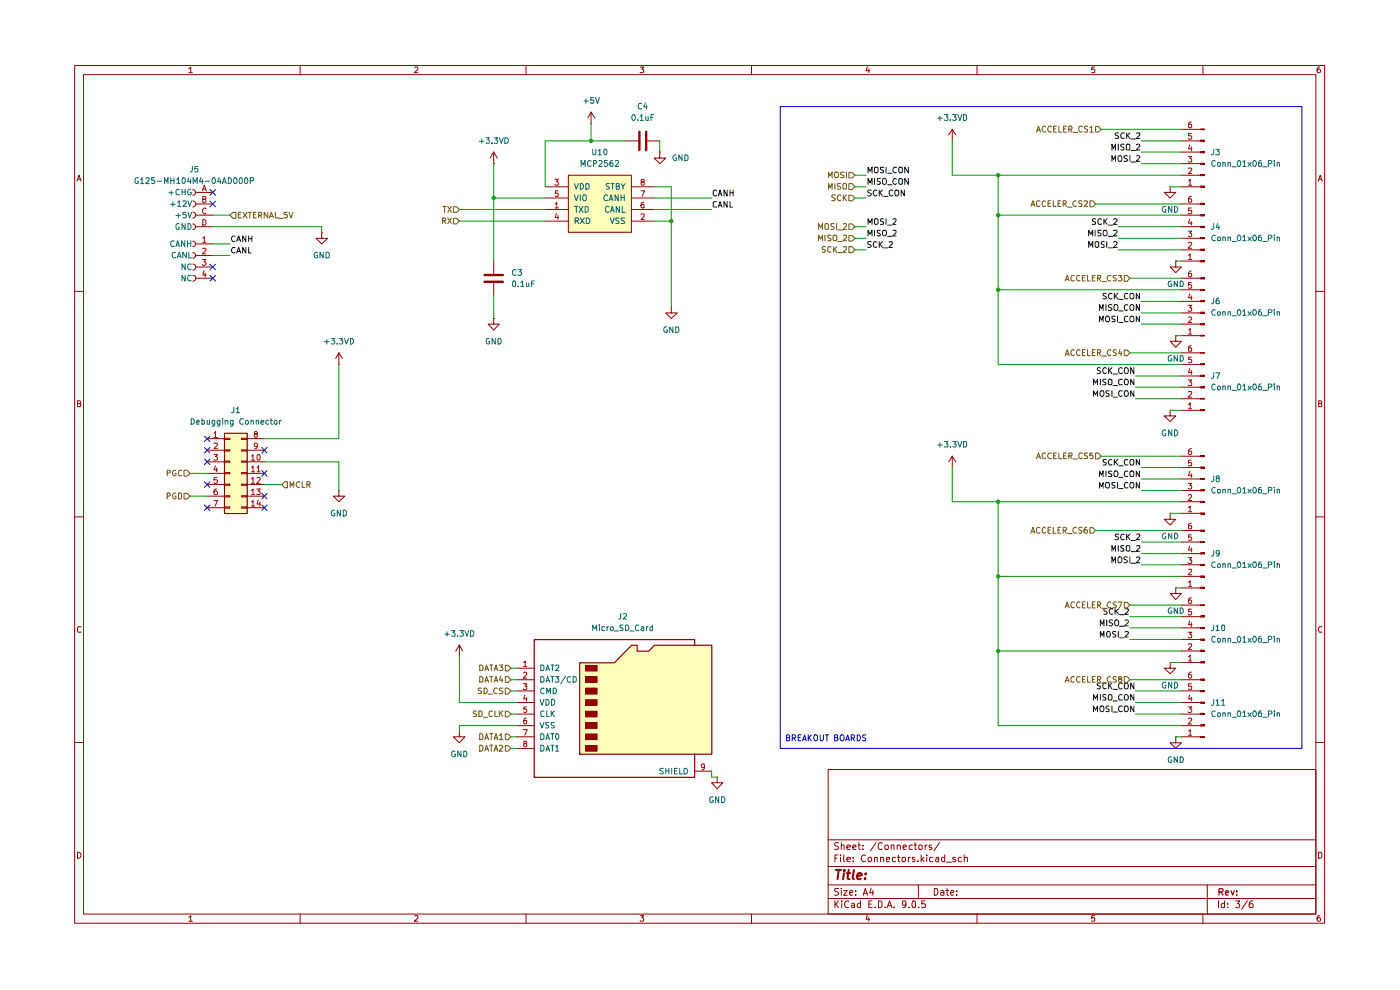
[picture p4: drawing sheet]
<svg xmlns="http://www.w3.org/2000/svg" width="297mm" height="210mm" viewBox="0 0 297 210" stroke-linecap="round" stroke-linejoin="round" font-family="sans-serif">
<g fill="none" stroke="#910000" stroke-width=".21">
<path d="M15.8 13.9h265.2v181.9h-265.2zM17.7 15.8h261.4v178.1h-261.4zM40 14.6l.5-.4v1.2M40 15.4h.8M63.7 13.9v1.9M88 14.3l.6-.1v.5l-.7 .7h.7M111.6 13.9v1.9M135.8 14.2h.8l-.5 .4 .5 .3-.1 .4h-.7M159.4 13.9v1.9M184 14.1l-.3 .9h.8M184.3 14.6v.8M207.3 13.9v1.9"/>
<path d="M232.2 14.2h-.5l-.1 .6 .1-.2h.4l.1 .2v.5h-.6M255.2 13.9v1.9M280 14.2a.55 .55 0 0 0-.6 .5l.2 .7h.4l.2-.2v-.3l-.3-.3h-.2l-.3 .3M16.3 38.4l.5-1.2 .4 1.2M16.5 38h.6M279.7 38.4l.4-1.2 .4 1.2M279.7 38h.6M15.8 61.8h1.9M279.1 61.8h1.9M16.4 85.6h.6v-.5l-.6-.1v1.3h.5l.3-.4-.3-.3M279.7 85.6h.5l.2-.3-.2-.3h-.5v1.3h.5l.2-.1v-.4l-.2-.2M15.8 109.6h1.9"/>
<path d="M279.1 109.6h1.9M17.2 133l-.6-.1-.2 .3v.7l.2 .2 .6-.1M280.4 133l-.5-.1-.2 .5 .2 .7 .5-.1M15.8 157.5h1.9M279.1 157.5h1.9M175.7 163.2h103.4v30.7h-103.4zM175.7 178.1h103.4M177.9 178.8l-.6-.1-.3 .4 .1 .2a.56 .56 0 0 1 .6 .3 .56 .56 0 0 1 0 .6h-.7M178.5 179.4l.1-.2 .5 .2v.8M178.5 178.7v1.5M179.7 179.7l.7-.1-.1-.3-.4-.1-.2 .2v.8h.6M180.9 179.7l.7-.1-.2-.4h-.3l-.2 .2v.6l.1 .2h.5"/>
<path d="M182 179.2h.5M182.2 178.7v1.3l.1 .2h.2M183.1 179.3v.1M185.8 178.7l-1.1 1.8M187.1 178.9v-.1a.75 .75 0 0 0-.8 .4 .75 .75 0 0 0 .2 1l.6-.1M187.7 179.5l.3-.3h.2l.3 .3-.1 .6-.5 .1zM189.1 179.4l.2-.2 .4 .1v.9M189.1 179.2v1M190.3 179.4l.3-.2 .4 .2v.8M190.3 179.2v1M191.6 179.7l.7-.1-.2-.4h-.3l-.2 .2v.6l.1 .2h.5M193.6 179.3l-.5-.1-.2 .2v.7l.7 .1"/>
<path d="M193.9 179.2h.6M194.1 178.7v1.3l.1 .2h.3M195 179.3a.45 .45 0 0 1 .7 .2l-.1 .6-.6 .1zM196.3 179.2v1M196.7 179.2l-.4 .3M197.6 179.3h-.5v.4h.5l.1 .2-.1 .3h-.5M199.3 178.7l-1.2 1.8M16.4 180.8a.65 .65 0 0 1 .8 .6 .65 .65 0 0 1-.8 .6zM40 194.6l.5-.4v1.2M40 195.4h.8M63.7 193.9v1.9M88 194.3l.6-.1v.5l-.7 .7h.7"/>
<path d="M111.6 193.9v1.9M135.8 194.2h.8l-.5 .5 .5 .2-.1 .4h-.7M159.4 193.9v1.9M175.7 190.6h103.4M175.7 187.7h103.4M175.7 183.8h103.4M177.1 191.1v1.4M177.1 182h.4M177.3 191.8l.6 .7M177.8 181.4h-.7v1.4M177.9 188.5l-.8 .1v.4l.6 .2 .2 .4-.4 .3-.5-.1M177.9 191.1l-.8 .8"/>
<path d="M178.3 181.4v.1M178.3 181.9v.9M178.5 188.5v.1M178.5 188.9v1M178.6 191.1v.2M178.6 191.6v.9M179 188.9h.7l-.7 1h.7M179 181.4v1.1l.2 .3M179.7 182.3l.7-.1-.1-.3h-.6v.1v.7h.6M180 191.3v-.1a.7 .7 0 0 0-.9 .5 .7 .7 0 0 0 .6 .8l.3-.1M180.3 189.4l.6-.2-.1-.3-.5 .1v.7l.1 .2 .5-.1M180.7 191.7l.4-.1 .2 .2v.7"/>
<path d="M181 182.6v.2M181 181.9v.1M181.3 191.9l-.7 .3 .2 .3 .5-.1M181.5 189.7v.2M181.5 189v.1M182.5 191.7a.45 .45 0 0 0-.6 .2l.1 .5h.5M182.5 191.1v1.4M183.1 180.1v.1M183.1 189.9l.5-1.4 .5 1.4M183.2 189.5h.8M183.6 181.5a.61 .61 0 0 0-.9 .2 .61 .61 0 0 0 .2 .8l.3 .3 .4-.2M184 194.1l-.3 .9h.8"/>
<path d="M184.2 182h.6l.1 .5-.2 .3h-.3l-.2-.3zM184.3 194.6v.8M184.3 191.8h.5M184.8 188.4l-.3 1h.8M185 191.1h-.7v1.4h.7M185.2 188.9v1M185.5 182l.6-.1v.9M185.5 181.9v.9M185.7 192.4v.1M186.4 191.1h.3l.4 .3v.8l-.4 .3h-.3zM186.8 182l.6-.1 .1 .9M186.8 181.9v.9"/>
<path d="M187.8 192.4v.1M188 182.3l.7-.1-.1-.3h-.5l-.1 .1 .1 .7h.5M188.2 192.5l.5-1.4 .5 1.4M188.4 192.1h.7M189.7 192.4v.1M190 181.9l-.7 .1v.6l.3 .2 .4-.1M190.3 181.9h.6M190.6 181.4v1.1l.3 .3M191.4 181.9h.5l.2 .6a.45 .45 0 0 1-.7 .2zM192.2 191.8l-.3 .2-.5-.1v-.6l.3-.2 .4 .1a1.05 1.05 0 0 1-.3 1.3h-.3M192.7 181.9v.9M192.9 192.4v.1"/>
<path d="M193.1 181.9h-.2l-.2 .2M193.6 191.3l.3-.2 .3 .2-.1 1.1h-.5zM194.1 181.9h-.5v.3l.5 .3-.2 .3-.3-.1M194.7 182.6v.2M194.8 187.7v2.9M194.9 192.4v.1M195.4 181.4v1.4M195.6 182.2l.4 .6M196 181.9l-.6 .5M196.3 191.1h-.7l-.1 .7h.8v.6h-.8M196.6 181.4v.1M196.6 181.9v.9"/>
<path d="M197.9 181.9h-.5l-.2 .2v.4l.2 .3 .5-.1M198.2 188.5h.5a.83 .83 0 0 1 .2 .9 .83 .83 0 0 1-.7 .5zM198.5 181.9h.6v.9M199.1 182.2h-.5l-.1 .3 .1 .3 .5-.1M199.6 189h.6v.9M200.2 189.2l-.6 .2v.4h.6M200.4 181.9h-.5l-.2 .2v.4l.3 .3 .4-.1M200.4 181.4v1.4M200.7 188.9h.6M200.7 182.9h1.1M200.9 188.5v1.2l.4 .2M201.7 189.4l.7-.2-.1-.2-.5-.1-.1 .2 .1 .7h.5"/>
<path d="M202.7 181.9h-.5l-.1 .1 .6 .4v.3h-.6M202.9 189.7v.2M202.9 189v.1M204 181.9h-.5l-.2 .2v.4l.2 .3 .5-.1M204.6 182l.5-.1 .1 .9M204.6 181.4v1.4M207.3 193.9v1.9M232.2 194.2h-.5l-.1 .6 .1-.1h.4l.1 .1v.5h-.6M255.2 193.9v1.9M256.1 187.7v6.2M258.5 191.1v1.4M259.8 191.7l-.5-.1-.2 .3 .1 .5h.6"/>
<path d="M259.8 191.1v1.4M260.4 192.4v.1M260.4 191.7v.1M262.1 191.1h.9l-.4 .6 .4 .2-.1 .5h-.8M264.7 191l-1.3 1.9M265.8 191.1h-.4a.96 .96 0 0 0-.2 1.3h.6l.1-.5-.3-.2-.5 .1-.1 .1M279.7 180.8h.4l.3 .3v.6l-.3 .3h-.4zM280 194.2a.55 .55 0 0 0-.6 .5l.2 .7h.4l.2-.2v-.3l-.3-.2h-.2l-.3 .2"/>
</g>
<path d="M258.6 189.2h.7l.2-.3-.1-.3-.8-.1v1.4M259 189.2l.5 .7M260 189.4l.6-.1-.1-.4-.4 .1-.1 .7 .1 .2h.5M261.2 188.9l.3 1 .3-1M262.3 189.8v.1M262.3 189v.2" fill="none" stroke="#910000" stroke-width=".25"/>
<path d="M177.3 184.5h1.1M177.9 184.5l-.2 2M179 185.2l-.1 1.3M179.1 184.5v.3M179.6 185.2h.8M180 184.5l-.2 1.7 .4 .3M181.1 184.5l-.2 1.7 .2 .3M181.8 185.9l1-.3v-.3a.6 .6 0 0 0-.9 .2v.9h.7M183.5 186.3v.2M183.7 185.3l.1 .1-.2 .1 .1-.2-.1 .2" fill="none" stroke="#910000" stroke-width=".42"/>
<g fill="#ffb">
<path d="M47.6 91.9h4.8v17h-4.8z"/>
<path d="M122.9 140.5h7.4l3.6-3.7h1.2v1.3h2.5l1.2-1.3h12.2v23.1h-28.1z"/>
<path d="M120.6 37.2h13.3v12.1h-13.3z"/>
</g>
<path d="M47.6 91.9h4.9v17h-4.9z" fill="none" stroke="#910000" stroke-width=".25"/>
<g fill="none" stroke="#910000" stroke-width=".21">
<path d="M43.9 93.1h3.7M43.9 95.5h3.7M43.9 98h3.7M47.6 93h1.2v.2h-1.2zM47.6 95.4h1.2v.3h-1.2zM47.6 97.8h1.2v.2h-1.2zM51.2 93h1.2v.2h-1.2zM51.2 95.4h1.2v.3h-1.2zM51.2 97.8h1.2v.2h-1.2zM52.4 93.1h3.7M52.4 95.5h3.7M52.4 98h3.7"/>
<path d="M43.9 100.4h3.7M43.9 102.8h3.7M43.9 105.2h3.7M43.9 107.7h3.7M47.6 100.2h1.2v.3h-1.2zM47.6 102.7h1.2v.3h-1.2zM47.6 105.2h1.2v.2h-1.2zM47.6 107.5h1.2v.3h-1.2zM51.2 100.2h1.2v.3h-1.2zM51.2 102.7h1.2v.3h-1.2zM51.2 105.2h1.2v.2h-1.2zM51.2 107.5h1.2v.3h-1.2z"/>
<path d="M52.4 100.4h3.7M52.4 102.8h3.7M52.4 105.2h3.7M52.4 107.7h3.7"/>
</g>
<g fill="none" stroke="#b90000" stroke-width=".21">
<path d="M45.4 91.9h.2l.1-.4v1.3M45.4 94.1l.5-.1 .2 .2-.7 1h.7M45.4 96.4h.7l-.4 .5 .4 .2v.4h-.7M45.4 92.8h.7M45.7 98.8l-.3 .9h.7M46 99.2v.9M53.3 96.8l.4-.4v1.2M53.3 99.2l.4-.4v1.3M53.3 97.6h.7M54.2 92h-.2a.31 .31 0 0 1 .1-.4 .31 .31 0 0 1 .4 .1v.3h-.3l-.3 .3v.2l.3 .3 .4-.3-.1-.4-.1-.1M54.5 96.6l.2-.2h.3a.86 .86 0 0 1 0 1.2l-.5-.2zM54.5 99.2l.4-.4v1.3"/>
<path d="M54.6 94.5a.35 .35 0 0 1-.3 .3 .35 .35 0 0 1-.4-.3v-.3a.35 .35 0 0 1 .4-.2 .35 .35 0 0 1 .3 .2l-.2 .9-.4 .1M45.4 106.2h.7l-.5 1.2M46 103.7l-.4 .1a.94 .94 0 0 0 0 1.1h.4l.1-.2v-.3l-.2-.3h-.3l-.2 .3M46.1 101.3h-.6l-.1 .6 .6-.1 .1 .1v.4l-.2 .2h-.3l-.2-.1M53.3 101.6l.4-.3v1.2M53.3 104.1l.4-.4v1.2M53.3 106.5l.4-.3v1.2M53.3 100.1h.7M53.3 102.5h.7M53.3 104.9h.7M53.3 107.4h.7M54.4 103.7h.8l-.4 .4 .4 .3-.1 .5-.7-.1"/>
<path d="M54.5 101.4l.5-.1 .2 .3-.8 .9h.8M54.5 100.1h.7M54.8 106.1l-.3 .8h.8M55.1 106.5v.9"/>
</g>
<path d="M107.2 146h.6l.6 .6-.6 .6h-.6z" fill="#fff"/>
<path d="M102.1 146h-.5l-.2 .1 .2 .4 .5 .1v.5h-.7M102.7 146h.4a.66 .66 0 0 1 .3 .7 .66 .66 0 0 1-.7 .5zM103.5 147.2h1M105.5 146.1l-.5-.1a.61 .61 0 0 0-.3 .8 .61 .61 0 0 0 .8 .3M106.7 146h-.6l-.2 .1 .2 .4 .5 .1v.5h-.7M107.2 146h.6l.6 .6-.6 .6h-.6z" fill="none" stroke="#765500" stroke-width=".21"/>
<path d="M107.2 143.5h.6l.6 .7-.6 .6h-.6z" fill="#fff"/>
<path d="M101.8 143.5h.3l.3 .3v.6l-.1 .3h-.5zM102.9 144.7l.3-1.2 .4 1.2M103 144.4h.5M103.9 143.5h.7M104.2 143.5v1.2M104.8 144.7l.4-1.2 .4 1.2M104.9 144.4h.6M106.3 143.4l-.4 .9h.8M106.5 143.9v.8M107.2 143.5h.6l.6 .7-.6 .6h-.6z" fill="none" stroke="#765500" stroke-width=".21"/>
<path d="M107.2 141.1h.6l.6 .6-.6 .6h-.6z" fill="#fff"/>
<path d="M101.8 141.1h.3l.3 .3v.6l-.1 .2h-.5zM102.9 142.2l.3-1.1 .4 1.1M103 141.9h.5M103.9 141.1h.7M104.2 141.1v1.1M104.8 142.2l.4-1.1 .4 1.1M104.9 141.9h.6M105.9 141.1h.8l-.4 .5 .4 .1v.4l-.2 .1h-.6M107.2 141.1h.6l.6 .6-.6 .6h-.6z" fill="none" stroke="#765500" stroke-width=".21"/>
<path d="M97.5 139.3h.1M97.5 136.8l-.8 1.3M97.5 136.8l.6 1.3M97.5 136.8v2.5" fill="none" stroke="#910000" stroke-width=".21"/>
<path d="M59.8 102.8l.6-.6h.6v1.3h-.6z" fill="#fff"/>
<path d="M60.4 102.2h.6v1.3h-.6l-.6-.7zM61.6 103.4v-1.2l.3 .8 .4-.8v1.2M63.6 102.3l-.5-.1a.61 .61 0 0 0-.2 .8 .61 .61 0 0 0 .7 .3M64.1 102.2v1.2h.6M65.1 102.8l.7-.1v-.4l-.7-.1v1.2M65.4 102.8l.4 .6" fill="none" stroke="#765500" stroke-width=".21"/>
<path d="M71.9 104.1v1.1h1.3l-1.3 1.2-1.2-1.2h1.2M71.9 104.1h.1" fill="none" stroke="#910000" stroke-width=".21"/>
<path d="M107.2 150.9h.6l.6 .6-.6 .6h-.6z" fill="#fff"/>
<path d="M101.1 150.9h-.6v.4l.5 .2 .1 .3-.1 .2h-.6M101.6 150.8h.3l.4 .2v.7l-.2 .3h-.5zM102.5 152.1h1M104.5 150.9l-.3-.1a.67 .67 0 0 0-.5 .5 .67 .67 0 0 0 .3 .7l.5-.1M105 150.8v1.2h.6M105.9 150.8v1.2M106.2 151.3l.5 .7M106.7 150.8l-.8 .7M107.2 150.9h.6l.6 .6-.6 .6h-.6z" fill="none" stroke="#765500" stroke-width=".21"/>
<path d="M123 140.6h7.3l3.7-3.7h1.2v1.2h2.4l1.2-1.2h12.2v23.1h-28z" fill="none" stroke="#910000" stroke-width=".25"/>
<path d="M124.3 141.2h2.4v1.2h-2.4z" fill="#910000"/>
<path d="M124.2 141.1h2.5v1.2h-2.5z" fill="none" stroke="#910000" stroke-width=".21"/>
<path d="M124.2 143.5h2.5v1.3h-2.5z" fill="#910000"/>
<path d="M124.2 143.5h2.5v1.3h-2.5z" fill="none" stroke="#910000" stroke-width=".21"/>
<path d="M124.2 146h2.5v1.2h-2.5z" fill="#910000"/>
<path d="M124.2 146h2.5v1.2h-2.5z" fill="none" stroke="#910000" stroke-width=".21"/>
<path d="M124.2 148.4h2.5v1.2h-2.5z" fill="#910000"/>
<path d="M124.2 148.4h2.5v1.2h-2.5z" fill="none" stroke="#910000" stroke-width=".21"/>
<path d="M124.2 150.9h2.5v1.2h-2.5z" fill="#910000"/>
<path d="M124.2 150.9h2.5v1.2h-2.5z" fill="none" stroke="#910000" stroke-width=".21"/>
<path d="M124.2 153.2h2.5v1.3h-2.5z" fill="#910000"/>
<path d="M124.2 153.2h2.5v1.3h-2.5z" fill="none" stroke="#910000" stroke-width=".21"/>
<path d="M124.2 155.7h2.5v1.2h-2.5z" fill="#910000"/>
<path d="M124.2 155.7h2.5v1.2h-2.5z" fill="none" stroke="#910000" stroke-width=".21"/>
<path d="M124.2 158.2h2.5v1.1h-2.5z" fill="#910000"/>
<path d="M109.6 141.7h3.7M109.6 144.2h3.7M109.6 146.6h3.7M109.6 149h3.7M109.6 151.5h3.7M109.6 153.9h3.7M109.6 156.3h3.7M109.6 158.8h3.7M124.2 158.2h2.5v1.1h-2.5zM147.3 163.6h3.7" fill="none" stroke="#910000" stroke-width=".21"/>
<path d="M147.4 136.9v-1.2h-34.1v29.2h34.1v-4.9" fill="none" stroke="#910000" stroke-width=".25"/>
<path d="M111 145h.8l-.5 .5h.4l.1 .2-.1 .5-.5 .1-.2-.2M111 154.8h.8l-.5 1.2M111.1 140.5l.3-.3v1.2M111.1 142.7l.4-.1 .3 .4-.8 .9h.8M111.1 141.4h.7M111.3 147.4l-.2 .9h.7M111.3 157.7l-.2-.2 .1-.3h.5l.1 .3-.3 .2a.36 .36 0 0 0-.4 .4 .36 .36 0 0 0 .5 .3 .36 .36 0 0 0 .1-.6l-.2-.1M111.7 149.9h-.5l-.1 .6h.6v.5h-.6M111.7 152.3h-.3a.93 .93 0 0 0-.2 1.2 .43 .43 0 0 0 .5-.1 .43 .43 0 0 0 0-.6h-.5l-.1 .3M111.7 147.9v.8M149.4 162.6l-.1 .2-.5-.1v-.6h.5l.1 .1v.8l-.1 .2-.5 .1" fill="none" stroke="#b90000" stroke-width=".21"/>
<g fill="none" stroke="#006665" stroke-width=".21">
<path d="M114.6 148.3l.4 1.3 .4-1.3M114.6 153.2l.4 1.2 .4-1.2M114.7 141.1h.4l.3 .3v.6l-.2 .2h-.5zM114.7 143.5h.4l.3 .3v.6l-.2 .3h-.5zM114.7 155.6l.5 .1 .2 .3v.6l-.3 .3h-.4zM114.7 158.1h.4l.3 .3v.6l-.3 .3h-.4zM115.4 146.1l-.5-.1-.2 .2v.7a.45 .45 0 0 0 .7 .2M115.4 150.9a.45 .45 0 0 0-.7 .1v.7l.2 .3 .5-.1M115.8 142.2l.4-1.1 .4 1.1M115.8 144.7l.4-1.2 .4 1.2M115.8 148.3a.64 .64 0 0 1 .7 .7 .64 .64 0 0 1-.7 .6zM115.8 156.9l.4-1.3 .4 1.3"/>
<path d="M115.8 159.3l.4-1.2 .4 1.2M115.9 141.9h.6M115.9 144.4h.6M115.9 156.6h.6M115.9 158.9h.6M116 147.2v-1.2l.3 .8 .5-.8v1.2M116 150.8v1.2h.5M116.4 153.2h-.6a.47 .47 0 0 0 .1 .5 .47 .47 0 0 0 .4 .2v.4h-.6M116.8 141.1h.7M116.8 143.5h.7M116.8 155.6h.7M116.8 158.1h.7"/>
<path d="M116.9 150.8v1.2M117 148.3a.64 .64 0 0 1 .7 .7 .64 .64 0 0 1-.7 .6zM117.1 151.3l.5 .7M117.2 141.1v1.1M117.2 143.5v1.2M117.2 155.6v1.3M117.2 158.1v1.2M117.4 146h.5l.1 .2v.7l-.4 .3h-.2zM117.6 153.2l-.7 .1v.4l.7 .4-.2 .3-.5-.1M117.6 150.8l-.7 .7M117.9 141.1h.6v.5l-.6 .6h.6M117.9 143.5h.6l-.3 .4 .3 .2v.5h-.6"/>
<path d="M117.9 158.4h.1l.2-.3v1.2M117.9 159.3h.6M118 155.7l.3-.1 .2 .3v.7l-.2 .3a.71 .71 0 0 1-.3-1.2zM120 143.4l-1 1.6M121.1 143.6l-.3-.1a.67 .67 0 0 0-.5 .5 .67 .67 0 0 0 .3 .7l.5-.1M121.6 143.5l.7 .3v.6l-.3 .3h-.4zM140.7 163h-.6l-.1 .2 .1 .3 .6 .3-.1 .3h-.6M141.2 163v1.2M141.2 163.5h.7M141.9 163v1.2M142.5 163v1.2M143.1 163.5h.4"/>
<path d="M143.7 163h-.6v1.2h.6M144.2 163v1.2h.6M145.1 163h.5a.66 .66 0 0 1 .2 .8 .66 .66 0 0 1-.7 .4z"/>
</g>
<path d="M39 104.6h.7l.6 .6-.6 .6h-.7z" fill="#fff"/>
<path d="M35.5 105.2h.4l.3-.4-.3-.2h-.4v1.2M37.3 104.6h-.1a.64 .64 0 0 0-.6 .6 .64 .64 0 0 0 .5 .6l.2-.1v-.5h-.2M37.8 104.6h.4l.3 .3v.6l-.3 .3h-.4zM39 104.6h.7l.6 .6-.6 .6h-.7z" fill="none" stroke="#765500" stroke-width=".21"/>
<path d="M39 99.7h.7l.6 .7-.6 .6h-.7z" fill="#fff"/>
<path d="M37.3 99.8a.59 .59 0 0 0-.8 .4 .59 .59 0 0 0 .3 .7l.5-.1v-.4h-.2M38.5 99.8a.45 .45 0 0 0-.7 .2v.7l.2 .2 .5-.1M39 99.7h.7l.6 .7-.6 .6h-.7zM35.5 100.3h.5l.2-.1-.1-.4-.6-.1v1.2" fill="none" stroke="#765500" stroke-width=".21"/>
<path d="M107.2 155.7h.6l.6 .6-.6 .6h-.6z" fill="#fff"/>
<path d="M101.8 155.6l.5 .1 .1 .3v.6l-.3 .3h-.3zM102.9 156.9l.3-1.3 .4 1.3M103 156.6h.5M103.9 155.6h.7M104.2 155.6v1.3M104.8 156.9l.4-1.3 .4 1.3M104.9 156.6h.6M105.9 156l.4-.4v1.3M105.9 156.9h.8M107.2 155.7h.6l.6 .6-.6 .6h-.6z" fill="none" stroke="#765500" stroke-width=".21"/>
<path d="M107.2 158.2h.6l.6 .6-.6 .5h-.6z" fill="#fff"/>
<path d="M101.8 158.1h.3l.3 .3v.6l-.3 .3h-.3zM102.9 159.3l.3-1.2 .4 1.2M103 158.9h.5M103.9 158.1h.7M104.2 158.1v1.2M104.8 159.3l.4-1.2 .4 1.2M104.9 158.9h.6M105.9 158.2l.5-.1 .3 .2-.8 1h.8M107.2 158.2h.6l.6 .6-.6 .5h-.6z" fill="none" stroke="#765500" stroke-width=".21"/>
<path d="M140 32.3v1.2h1.2l-1.2 1.2-1.2-1.2h1.2M140 32.3h.1M97.5 155.1v1.2h1.1l-1.1 1.3-1.3-1.3h1.3M97.5 155.1h.1" fill="none" stroke="#910000" stroke-width=".21"/>
<path d="M152 42.8a.45 .45 0 0 0-.7 .2v.7l.2 .2h.5M152 40.5l-.2-.2-.4 .2v.8a.36 .36 0 0 0 .6 .2v-.1M152.4 43.9l.3-1.1 .5 1.1M152.4 41.6l.3-1.3 .5 1.3M152.5 43.6h.6M152.5 41.1h.6M154.3 42.8v1.1l-.7-1.1v1.1M154.3 40.3v1.3l-.7-1.3v1.3M154.9 42.8v1.1h.6M154.9 40.3v1.3M154.9 40.9h.6M155.5 40.3v1.3" fill="none" stroke="#0f0f0f" stroke-width=".21"/>
<path d="M180.1 36.6h.7l.6 .6-.6 .6h-.7z" fill="#fff"/>
<path d="M175.8 37.7v-1.2l.3 .8 .4-.8v1.2M177.1 36.7l.3-.2 .3 .1a.87 .87 0 0 1 0 1.1h-.5l-.2-.4zM179.1 36.6h-.7v.4l.5 .2 .2 .3-.2 .2h-.6M179.6 36.5v1.2M180.1 36.6h.7l.6 .6-.6 .6h-.7z" fill="none" stroke="#765500" stroke-width=".21"/>
<path d="M180.1 41.4h.7l.6 .6-.6 .6h-.7z" fill="#fff"/>
<path d="M177.2 41.4l-.5-.1-.3 .3 .2 .3 .6 .4-.2 .3-.6-.1M178.4 41.5l-.1-.1a.61 .61 0 0 0-.7 .3 .61 .61 0 0 0 .1 .7l.4 .2 .3-.2M178.9 41.3v1.3M179.1 41.9l.5 .7M179.6 41.3l-.7 .8M180.1 41.4h.7l.6 .6-.6 .6h-.7z" fill="none" stroke="#765500" stroke-width=".21"/>
<path d="M180.1 38.9h.7l.6 .7-.6 .6h-.7z" fill="#fff"/>
<path d="M177.1 38.9v1.2M178.3 38.9h-.6l-.1 .3 .1 .3 .6 .2v.3h-.7M178.8 39.1l.2-.2h.4l.2 .2v.9l-.3 .1-.5-.1zM180.1 38.9h.7l.6 .7-.6 .6h-.7zM175.8 40.1v-1.2l.3 .9 .4-.9v1.2" fill="none" stroke="#765500" stroke-width=".21"/>
<path d="M180.1 47.5h.7l.6 .6-.6 .6h-.7z" fill="#fff"/>
<path d="M173.7 48.7v-1.3l.4 .9 .4-.9v1.3M175 47.6l.3-.2 .5 .2v.9l-.3 .2-.5-.2zM177 47.5l-.6-.1-.1 .2v.3l.7 .4-.3 .4-.4-.1M177.5 47.4v1.3M177.7 48.8h.9M178.9 47.6l.2-.2h.3l.2 .2v.3l-.8 .8h.8M180.1 47.5h.7l.6 .6-.6 .6h-.7z" fill="none" stroke="#765500" stroke-width=".21"/>
<path d="M180.1 50h.7l.6 .5-.6 .6h-.7z" fill="#fff"/>
<path d="M173.7 51.1v-1.2l.4 .8 .4-.8v1.2M175 49.9v1.2M176.3 50h-.7v.3l.7 .4-.2 .4h-.5M176.8 50l.2-.1 .4 .1a.87 .87 0 0 1 0 1.1h-.5l-.2-.4zM177.7 51.2h.9M178.9 50h.7v.4l-.8 .7h.8M180.1 50h.7l.6 .5-.6 .6h-.7z" fill="none" stroke="#765500" stroke-width=".21"/>
<path d="M180.1 52.3h.7l.6 .7-.6 .6h-.7z" fill="#fff"/>
<path d="M175.1 52.3h-.6a.47 .47 0 0 0 0 .5 .47 .47 0 0 0 .5 .2v.4h-.6M176.3 52.4l-.5-.1-.2 .3v.7a.45 .45 0 0 0 .7 .1M176.9 52.3v1.2M177 52.8l.5 .7M177.5 52.3l-.6 .7M177.7 53.6h.9M178.9 52.4l.6-.1 .1 .5-.8 .7h.8M180.1 52.3h.7l.6 .7-.6 .6h-.7z" fill="none" stroke="#765500" stroke-width=".21"/>
<g fill="none" stroke="#910000" stroke-width=".21">
<path d="M115.7 39.6h4.9M120.6 37.2h13.3v12.1h-13.3zM125.4 26.2h.1M125.4 23.8l-.7 1.2M125.4 23.8l.8 1.2M125.4 23.8v2.4M132.7 29.9h2.7M133.9 39.6h4.9M137.3 29.9h2.7M115.7 42h4.9M115.7 44.5h4.9M115.7 46.9h4.9"/>
<path d="M133.9 42h4.9M133.9 44.5h4.9M133.9 46.9h4.9M142.4 65.1v1.3h1.3l-1.3 1.2-1.2-1.2h1.2M142.4 65.1h.1M249.4 124.7v1.2h1.2l-1.2 1.3-1.2-1.3h1.2M249.4 124.7h.1M248.2 140.5v1.2h1.2l-1.2 1.2-1.2-1.2h1.2M248.2 140.5h.1M249.4 156.3v1.3h1.2l-1.2 1.2-1.2-1.2h1.2M249.4 156.3h.1M152.1 164.8v1.2h1.2l-1.2 1.3-1.1-1.3h1.1"/>
<path d="M152.1 164.8h.1"/>
</g>
<path d="M117.7 38h.8l-.5 .5 .5 .3-.1 .4-.5 .1-.2-.2M136.2 38.6l-.2-.3 .2-.3h.3l.2 .4-.7 .4v.2l.2 .3 .5-.2v-.4l-.2-.1M117.8 43.3l.3-.4v1.2M117.8 44.1h.7M118 45.3l-.2 .8h.7M118.4 40.5h-.5l-.1 .6 .6-.1v.7l-.6-.1M118.4 45.7v.9M136 40.5h.7l-.5 1.2M136 45.5h.7v.4l-.7 .7h.7M136.6 42.9l-.5 .1-.1 .9 .2 .2 .5-.1v-.5l-.2-.1h-.3l-.2 .2" fill="none" stroke="#b90000" stroke-width=".21"/>
<g fill="none" stroke="#006665" stroke-width=".21">
<path d="M121.8 38.9l.5 1.2 .4-1.2M123.1 38.9h.4a.66 .66 0 0 1 .3 .8 .66 .66 0 0 1-.7 .4zM124.3 38.9h.5l.2 .3v.7l-.4 .2h-.3zM129.3 38.9l-.7 .1v.4l.7 .4-.3 .3-.4-.1M129.6 38.9h.7M130 38.9v1.2M130.7 39.5h.5l.2-.2-.2-.4h-.5v1.2l.7-.1v-.4l-.2-.1M131.7 38.9l.5 .6 .4-.6M132.2 39.5v.6M121.8 41.3l.5 1.3 .4-1.3M121.8 43.8h.8M122 46.8h.6l.2-.1-.1-.4-.7-.1v1.2"/>
<path d="M122.3 43.8v1.2M122.3 46.8l.5 .6M122.9 43.8l.8 1.2M123.1 41.3v1.3M123.1 46.2l.9 1.2M123.7 43.8l-.8 1.2M123.9 41.3h.2l.3 .3v.8l-.5 .2a.86 .86 0 0 1 0-1.3zM124 46.2l-.9 1.2M124.1 43.8a.52 .52 0 0 1 .7 .3v.6a.52 .52 0 0 1-.7 .3zM124.4 46.2a.66 .66 0 0 1 .7 .4 .66 .66 0 0 1-.2 .8h-.5zM128.9 41.5l-.3-.2a.61 .61 0 0 0-.5 .7 .61 .61 0 0 0 .8 .5v-.1M129.2 42.6l.4-1.3 .5 1.3"/>
<path d="M129.2 43.9l-.3-.1-.5 .3v.6l.2 .3h.3l.3-.1M129.4 42.3h.5M129.5 46.2l.4 1.2 .4-1.2M129.5 45l.4-1.2 .4 1.2M129.6 44.6h.6M131.2 41.3v1.3l-.7-1.3v1.3M131.3 46.3h-.7v.4l.7 .4-.1 .3h-.6M131.4 43.8v1.2l-.7-1.2v1.2M131.7 41.3v1.3M131.7 41.9h.7M132 43.8v1.2h.6M132.4 41.3v1.3"/>
<path d="M132.5 46.3h-.7l-.1 .3 .3 .2h.3l.2 .4-.2 .2h-.6"/>
</g>
<path d="M135.6 27.9v3.9M137.1 27.9v3.9" fill="none" stroke="#910000" stroke-width=".51"/>
<path d="M231.2 111.9h.6l.6 .6-.6 .6h-.6z" fill="#fff"/>
<g fill="none" stroke="#765500" stroke-width=".21">
<path d="M218.7 113.1l.4-1.3 .4 1.3M218.8 112.8h.6M220.6 112v-.1a.42 .42 0 0 0-.7 .3l.1 .7 .2 .2 .4-.2M221.8 112l-.1-.1a.61 .61 0 0 0-.6 .3 .61 .61 0 0 0 .1 .7l.3 .2 .3-.2M222.3 112.4h.5M222.9 111.8h-.6v1.3h.6M223.4 111.8v1.3h.6M224.5 112.4h.3M225 111.8h-.5v1.3h.5M225.6 112.5l.5-.1v-.5l-.5-.1v1.3M225.8 112.5l.4 .6M226.5 113.2h.9"/>
<path d="M228.3 112l-.2-.2a.61 .61 0 0 0-.5 .8 .61 .61 0 0 0 .7 .4v-.1M229.5 111.9l-.5-.1-.1 .2v.4l.6 .4-.2 .3-.4-.1M230.5 111.8a.72 .72 0 0 0-.5 .6 .72 .72 0 0 0 .2 .7h.3l.2-.2v-.3l-.2-.2h-.5v.2M231.2 111.9h.6l.6 .6-.6 .6h-.6z"/>
</g>
<g fill="none" stroke="#0f0f0f" stroke-width=".21">
<path d="M232 151v-1.2l.4 .8 .4-.8v1.2M232 148.5v-1.2l.4 .9 .4-.9v1.2M233.4 145l-.4-.1-.2 .2v.3l.6 .2v.4l-.1 .1h-.5M233.4 147.3v1.2M233.5 149.8h.5a.77 .77 0 0 1-.1 1.2l-.4-.1a.87 .87 0 0 1 0-1.1zM234.6 147.4h-.6v.4a.47 .47 0 0 1 .5 .2 .47 .47 0 0 1 0 .5h-.6M234.7 145l-.3-.1a.65 .65 0 0 0-.5 .6 .65 .65 0 0 0 .5 .6l.3-.1M235.1 147.5l.3-.2 .5 .2v.8l-.2 .2h-.4l-.2-.2zM235.2 144.9v1.2M235.3 149.8h-.5l-.2 .1 .3 .5 .4 .1v.4h-.7M235.4 145.4l.5 .7M235.9 149.8v1.2"/>
<path d="M235.9 144.9l-.7 .6M236.1 151h1M236.1 146.2h1M236.1 148.7h1M238.1 149.9l-.6-.1-.2 .2v.7a.52 .52 0 0 0 .8 .2M238.1 145l-.4-.1-.4 .3v.6l.2 .3h.3l.3-.1M238.1 147.4h-.1a.45 .45 0 0 0-.7 .2v.7l.2 .2 .6-.1M238.8 144.9a.46 .46 0 0 1 .6 .4v.4a.46 .46 0 0 1-.6 .4 .86 .86 0 0 1 0-1.2zM238.8 147.3a.46 .46 0 0 1 .6 .4l-.2 .8h-.5a.86 .86 0 0 1 .1-1.2zM240.5 149.8v1.2l-.6-1.2v1.2M240.5 144.9v1.2l-.6-1.2v1.2M240.5 147.3v1.2l-.6-1.2v1.2"/>
<circle cx="238.9" cy="150.3" r=".58"/>
</g>
<path d="M238.5 143.5h.6l.6 .7-.6 .6h-.6z" fill="#fff"/>
<g fill="none" stroke="#765500" stroke-width=".21">
<path d="M226 144.7l.4-1.2 .4 1.2M226.1 144.4h.6M227.9 143.6l-.2-.1a.67 .67 0 0 0-.5 .5 .67 .67 0 0 0 .2 .7l.5-.1M229.1 143.6a.61 .61 0 0 0-.8 .3 .61 .61 0 0 0 .3 .8l.5-.1M229.6 144.1h.4M230.2 143.5h-.6v1.2h.6M230.7 143.5v1.2h.6M231.7 144.1h.5M232.3 143.5h-.6v1.2h.6M232.8 144.1h.6v-.5l-.6-.1v1.2M233.1 144.1l.4 .6M233.8 144.9h.9"/>
<path d="M235.6 143.6a.61 .61 0 0 0-.7 .3 .61 .61 0 0 0 .2 .8l.5-.1M236.8 143.6h-.6v.4a.47 .47 0 0 1 .5 .2 .47 .47 0 0 1 0 .5h-.6M237.5 144l-.2-.1v-.3h.6v.3l-.6 .2v.5l.5 .1 .2-.4-.3-.3M238.5 143.5h.6l.6 .7-.6 .6h-.6z"/>
</g>
<g fill="none" stroke="#0f0f0f" stroke-width=".21">
<path d="M233.4 132.8v-1.3l.5 .9 .3-.9v1.3M233.4 135.1v-1.2l.5 .9 .3-.9v1.2M234.8 134.1l.5-.2a.86 .86 0 0 1 .1 1.2h-.4l-.2-.1zM234.8 131.5v1.3M234.9 129.1l-.7 .1v.3l.7 .5-.3 .3-.4-.1M236.1 129.2l-.6-.1a.66 .66 0 0 0-.2 .7 .66 .66 0 0 0 .6 .5l.2-.1M236.1 131.6l-.6-.1-.2 .2 .1 .3 .6 .3 .1 .2-.3 .3-.5-.1M236.6 129.1v1.2M236.7 131.5a.46 .46 0 0 1 .6 .4v.4a.46 .46 0 0 1-.6 .5 .86 .86 0 0 1 0-1.3zM236.7 134h-.6v.4l.6 .4-.1 .3h-.5M236.7 129.6l.6 .7M237.2 133.9v1.2"/>
<path d="M237.3 129.1l-.7 .7M237.5 130.4h.9M237.5 132.8h.9M237.5 135.3h.9M238.7 129.2l.6-.1 .1 .5-.8 .7h.8M238.7 131.7l.1-.2h.4l.2 .2v.3l-.8 .8h.8M238.7 134h.7v.5l-.8 .6h.8"/>
</g>
<path d="M238.5 127.8h.6l.6 .6-.6 .5h-.6z" fill="#fff"/>
<g fill="none" stroke="#765500" stroke-width=".21">
<path d="M226 128.9l.4-1.2 .4 1.2M226.1 128.5h.6M227.9 127.8l-.2-.1a.6 .6 0 0 0-.5 .7 .6 .6 0 0 0 .6 .5l.1-.1M229.1 127.8l-.2-.1a.65 .65 0 0 0-.6 .6 .65 .65 0 0 0 .6 .6l.2-.1M229.6 128.3h.4M230.2 127.7h-.6v1.2h.6M230.7 127.7v1.2h.6M231.7 128.3h.5M232.3 127.7h-.6v1.2h.6M232.8 128.4l.6-.1v-.5l-.6-.1v1.2M233.1 128.4l.4 .5M233.8 129h.9"/>
<path d="M235.6 127.8l-.1-.1a.64 .64 0 0 0-.6 .6 .64 .64 0 0 0 .6 .6l.1-.1M236.8 127.8h-.6v.4l.5 .2 .1 .3-.2 .2h-.5M237.2 127.7h.8l-.5 1.2M238.5 127.8h.6l.6 .6-.6 .5h-.6z"/>
</g>
<g fill="none" stroke="#0f0f0f" stroke-width=".21">
<path d="M49.9 50.1a.61 .61 0 0 0-.8 .3 .61 .61 0 0 0 .3 .8l.5-.1M49.9 52.6l-.5-.1a.61 .61 0 0 0-.3 .8 .61 .61 0 0 0 .8 .3M50.2 51.2l.4-1.2 .5 1.2M50.2 53.7l.4-1.2 .5 1.2M50.4 50.9h.5M50.4 53.3h.5M52.2 50v1.2l-.7-1.2v1.2M52.2 52.5v1.2l-.7-1.2v1.2M52.7 52.5v1.2h.6M52.7 50v1.2M52.7 50.6h.7M53.4 50v1.2"/>
<path d="M234.6 99.9v1.2M234.7 97.5h-.7v.5l.7 .3-.2 .3h-.5M235.9 97.5h-.3a.67 .67 0 0 0-.5 .5 .67 .67 0 0 0 .3 .6h.5M235.9 100h-.7l-.1 .2 .3 .3h.2l.3 .3-.2 .3h-.6M236.4 97.5v1.1M236.6 99.9a.46 .46 0 0 1 .6 .4l-.2 .8h-.5l-.1-.2a.82 .82 0 0 1 .2-1zM236.6 98l.6 .6M237.2 97.5l-.8 .6M237.3 98.8h1M239.3 97.5h-.3a.67 .67 0 0 0-.5 .5 .67 .67 0 0 0 .3 .6h.5M239.3 100l-.3-.1a.67 .67 0 0 0-.5 .5 .67 .67 0 0 0 .3 .7l.5-.1M239.8 97.6l.2-.1h.4a.87 .87 0 0 1 0 1.1h-.5l-.2-.3z"/>
<path d="M239.9 100l.3-.1 .3 .2v.6l-.1 .4h-.5l-.1-.2-.1-.6zM241.7 97.5v1.1l-.7-1.1v1.1M241.7 99.9v1.2l-.7-1.2v1.2M233.3 103.5v-1.1l.4 .8 .3-.8v1.1M233.3 101.1v-1.2l.4 .9 .3-.9v1.2M235.9 116.9v-1.2l.3 .9 .4-.9v1.2M235.9 119.4v-1.3l.3 .9 .4-.9v1.3M236.6 102.4h-.6l-.1 .4a.57 .57 0 0 1 .6 .7h-.6M237.1 102.4v1.1M237.2 115.7v1.2M237.3 113.4h-.7v.2l.2 .3h.3l.2 .3-.1 .3h-.6M237.3 118.2l.4-.1 .3 .4-.1 .7-.2 .2-.4-.1-.1-.3z"/>
<path d="M237.3 103.6h1M237.3 101.3h1M238.4 115.7h-.6l-.1 .2 .1 .3 .6 .2v.4h-.7M238.5 113.4l-.2-.1a.67 .67 0 0 0-.6 .5 .67 .67 0 0 0 .3 .7l.5-.1M238.9 115.9l.2-.2h.4l.2 .2v.9l-.3 .1-.5-.1zM239 113.3v1.2M239.2 118.2l-.5-.1-.3 .3 .1 .2 .5 .2 .2 .2-.3 .4-.5-.1M239.2 113.8l.5 .7M239.3 102.4h-.5a.61 .61 0 0 0-.3 .8 .61 .61 0 0 0 .8 .3M239.7 113.3l-.7 .7M239.7 118.1v1.3M239.9 102.4h.5a.77 .77 0 0 1-.2 1.1h-.3a.87 .87 0 0 1 0-1.1z"/>
<path d="M239.9 117h1M239.9 114.6h1M239.9 119.5h1M241.1 115.8l.6-.1 .1 .4-.8 .8h.8M241.1 113.4l.5-.1 .2 .3-.8 .9h.8M241.1 118.3l.5-.2 .2 .4-.8 .9h.8M241.7 102.4v1.1l-.7-1.1v1.1"/>
<circle cx="235" cy="102.9" r=".57"/>
</g>
<g fill="none" stroke="#910000" stroke-width=".21">
<path d="M104.7 34.7h.1M104.7 32.3l-.7 1.2M104.7 32.3l.8 1.2M104.7 32.3v2.4M40.9 40.2a.59 .59 0 0 1 .6 .6 .59 .59 0 0 1-.6 .6M40.9 42.6a.63 .63 0 0 1 .6 .7 .63 .63 0 0 1-.6 .6M40.9 45a.63 .63 0 0 1 .6 .6 .63 .63 0 0 1-.6 .7M40.9 47.5a.59 .59 0 0 1 .6 .6 .59 .59 0 0 1-.6 .6M40.9 51.1a.59 .59 0 0 1 .6 .6 .59 .59 0 0 1-.6 .6M40.9 53.6a.59 .59 0 0 1 .6 .6 .59 .59 0 0 1-.6 .6M40.9 56a.63 .63 0 0 1 .6 .6 .63 .63 0 0 1-.6 .7M40.9 58.4a.63 .63 0 0 1 .6 .6 .63 .63 0 0 1-.6 .6"/>
<path d="M41.5 40.8h3.6M41.5 43.3h3.6M41.5 45.6h3.6M41.5 48.1h3.6M41.5 51.7h3.6M41.5 54.2h3.6M41.5 56.6h3.6M41.5 59h3.6M248.2 108.9v1.3h1.2l-1.2 1.1-1.2-1.1h1.2M248.2 108.9h.1"/>
</g>
<path d="M42.9 40.5l.5-1.2 .4 1.2M42.9 55h.8l-.4 .5 .3 .1 .1 .5-.3 .2h-.3l-.2-.2M43 42.3h.5l.2-.4-.3-.2h-.4v1.2l.7-.1v-.4l-.3-.1M43 46.6l.7 .2v.7l-.3 .3h-.4zM43 50.5l.4-.3v1.2M43 52.7h.5l.2 .3-.8 .8h.8M43 40.1h.6M43 51.4h.7M43.3 57.4l-.3 .9h.8M43.5 57.9v.9M43.7 44.3l-.3-.2a.65 .65 0 0 0-.5 .6 .65 .65 0 0 0 .5 .7l.3-.2" fill="none" stroke="#b90000" stroke-width=".21"/>
<g fill="none" stroke="#006665" stroke-width=".21">
<path d="M35.8 40.9h.9M36.2 43.4h1M36.3 40.5v.8M36.7 42.8v1M36.9 51.2l-.3-.1-.4 .3 .1 .8 .3 .1 .3-.1M37.3 53.6l-.3-.1a.67 .67 0 0 0-.5 .5 .67 .67 0 0 0 .2 .7l.6-.1M37.3 52.3l.4-1.2 .4 1.2M37.3 45.7h1M37.4 52h.6M37.6 54.7l.4-1.2 .4 1.2M37.7 42.9l.3-.3v1.2M37.7 43.8h.7"/>
<path d="M37.7 54.4h.6M37.8 45.3v.9M38 40.3l-.3-.2-.4 .4v.6l.2 .2 .5-.1M38 47.5l-.3-.1-.4 .4v.5l.2 .3h.5v-.4h-.2M38.6 40.1v1.2M38.6 40.7h.7M38.8 42.7l.5-.1 .2 .2-.7 1h.7M39.2 51.1v1.2l-.7-1.2v1.2M39.3 47.4v1.3l-.7-1.3v1.3M39.3 56v1.2l-.7-1.2v1.2M39.3 58.4v1.2l-.7-1.2v1.2M39.3 40.1v1.2"/>
<path d="M39.5 45h-.6l-.1 .6h.7v.5h-.7M39.5 53.5v1.2l-.7-1.2v1.2M39.8 51.1v1.2M39.8 51.6h.7M39.9 42.6l.3 1.2 .4-1.2M39.9 45l.3 1.2 .4-1.2M39.9 47.4a.64 .64 0 0 1 .7 .7 .64 .64 0 0 1-.7 .6zM40 53.5v1.2h.6M40.5 40.2l-.1-.1a.66 .66 0 0 0-.6 .5 .66 .66 0 0 0 .2 .7l.6-.1v-.4h-.3M40.5 51.1v1.2M40.6 56.1l-.3-.1a.67 .67 0 0 0-.5 .5 .67 .67 0 0 0 .2 .7l.6-.1M40.6 58.5l-.6-.1a.67 .67 0 0 0-.2 .7 .67 .67 0 0 0 .5 .5l.3-.1"/>
</g>
<path d="M48.8 45.6l.6-.6h.6v1.3h-.6z" fill="#fff"/>
<g fill="none" stroke="#765500" stroke-width=".21">
<path d="M48.8 45.6l.6-.6h.6v1.3h-.6zM50.5 45.6h.5M51.1 45h-.6v1.2h.6M51.6 45l.8 1.2M52.4 45l-.8 1.2M52.7 45h.6M53 45v1.2M53.8 45.6h.4M54.4 45h-.6v1.2h.6M54.9 45.6h.6v-.5l-.6-.1v1.2M55.1 45.6l.4 .6M56.8 45v1.2l-.7-1.2v1.2"/>
<path d="M57.2 46.2l.4-1.2 .4 1.2M57.3 45.9h.6M58.4 45v1.2h.6M59.1 46.3h.9M60.9 45h-.6v.6l.4-.1 .3 .2-.1 .4h-.6M61.3 45l.4 1.2 .4-1.2"/>
</g>
<path d="M68.2 49.3v1.2h1.3l-1.3 1.2-1.1-1.2h1.1M68.2 49.3h.1M71.9 77.3h.1M71.9 74.8l-.7 1.2M71.9 74.8l.7 1.2M71.9 74.8v2.5" fill="none" stroke="#910000" stroke-width=".21"/>
<path d="M96.2 46.3h.7l.6 .6-.6 .6h-.7z" fill="#fff"/>
<path d="M93.9 46.8h.5l.2-.1-.1-.4-.6-.1v1.2M94.2 46.8l.4 .6M95 46.2l.8 1.2M95.8 46.2l-.8 1.2M96.2 46.3h.7l.6 .6-.6 .6h-.7z" fill="none" stroke="#765500" stroke-width=".21"/>
<path d="M96.2 43.9h.7l.6 .6-.6 .5h-.7z" fill="#fff"/>
<path d="M94 43.8h.7M94.3 43.8v1.2M95 43.8l.8 1.2M95.8 43.8l-.8 1.2M96.2 43.9h.7l.6 .6-.6 .5h-.7z" fill="none" stroke="#765500" stroke-width=".21"/>
<path d="M104.7 55.4v2.7M104.7 67.6v1.2h1.2l-1.2 1.2-1.2-1.2h1.2M104.7 67.6h.1M104.7 60v2.7" fill="none" stroke="#910000" stroke-width=".21"/>
<path d="M102.8 59.8h3.9M102.8 58.3h3.9" fill="none" stroke="#910000" stroke-width=".51"/>
<g fill="none" stroke="#0f0f0f" stroke-width=".21">
<path d="M184.2 36.7v-1.2l.4 .8 .4-.8v1.2M184.2 39.1v-1.3l.4 1 .4-1v1.3M185.5 35.6l.2-.1h.4l.2 .1v.9l-.3 .2-.5-.2zM185.5 37.8v1.3M186.8 37.9l-.5-.1-.2 .2v.4l.7 .4-.3 .3-.4-.1M187.3 38l.2-.2 .5 .2v.7l-.3 .4-.4-.2zM187.5 35.5l-.7 .1v.3l.7 .4-.3 .4-.4-.1M188 35.5v1.2M188.3 36.7h.9M188.3 39.2h.9M190.2 35.6l-.5-.1a.61 .61 0 0 0-.3 .8 .61 .61 0 0 0 .8 .3M190.2 38l-.3-.2a.6 .6 0 0 0-.5 .7 .6 .6 0 0 0 .7 .5l.1-.1"/>
<path d="M190.7 35.6l.1-.1h.5l.1 .1v.9l-.2 .2-.5-.2zM190.7 38l.2-.2 .5 .2v.9l-.2 .2-.5-.2zM192.7 35.5v1.2l-.8-1.2v1.2M192.7 37.8v1.3l-.8-1.3v1.3M235.9 34.2v-1.2l.3 .9 .4-.9v1.2M235.9 31.8v-1.2l.3 .9 .4-.9v1.2M237.2 33.2l.3-.2 .3 .1a.87 .87 0 0 1 0 1.1h-.5l-.1-.3zM237.2 30.6v1.2M238.4 30.7l-.4-.1-.3 .2 .1 .3 .6 .2v.4l-.1 .1h-.6M238.9 30.7l.3-.1 .5 .1v1l-.3 .1-.5-.1zM239.2 33.1h-.7l-.1 .3 .3 .2h.2l.3 .4-.2 .2h-.6M239.7 33v1.2"/>
<path d="M239.9 34.4h1M239.9 31.9h1M241.1 33.1l.5-.1 .2 .4-.8 .8h.8M241.1 30.7l.5-.1 .2 .3-.8 .9h.8M184.2 50v-1.1l.4 .8 .4-.8v1.1M184.2 47.6v-1.2l.4 .8 .4-.8v1.2M184.8 40.4l-.5-.1-.2 .3 .1 .2 .5 .2 .1 .3-.2 .3-.5-.1M184.8 51.3l-.5-.1-.2 .3 .1 .3 .5 .2 .1 .2-.2 .3-.5-.1M185.5 46.6l.3-.2 .5 .2v.8l-.2 .2h-.4l-.2-.2zM185.5 48.9v1.1M186 40.5l-.2-.2a.6 .6 0 0 0-.5 .7 .6 .6 0 0 0 .6 .5l.1-.1M186 51.4l-.2-.2a.65 .65 0 0 0-.5 .7 .65 .65 0 0 0 .5 .6l.2-.2"/>
<path d="M186.5 40.3v1.3M186.5 51.2v1.3M186.7 40.8l.5 .8M186.7 51.8l.5 .7M186.8 48.9h-.7v.4l.7 .4-.3 .3h-.4M187.2 40.3l-.7 .7M187.2 51.2l-.7 .8M187.4 48.9h.5a.77 .77 0 0 1-.2 1.1h-.3a.87 .87 0 0 1 0-1.1zM187.5 46.5h-.7l.1 .4a.47 .47 0 0 1 .4 .2 .47 .47 0 0 1 .1 .5h-.6M187.5 52.6h.9M187.5 41.7h.9M188 46.4v1.2"/>
<path d="M188.3 50.1h.9M188.3 47.8h.9M188.6 51.4l.5-.2 .2 .4-.7 .9h.7M189.4 40.5l-.3-.2-.4 .2v.8a.37 .37 0 0 0 .3 .3 .37 .37 0 0 0 .4-.2M189.4 48.9h.7v.5l-.7 .6h.7M189.4 46.5h.7v.4l-.7 .7h.7M190.1 40.3a.46 .46 0 0 1 .6 .4l-.2 .8-.4 .1a.86 .86 0 0 1 0-1.3zM191.9 40.3v1.3l-.7-1.3v1.3M231 50v-1.1l.4 .8 .4-.8v1.1M231 52.5v-1.3l.4 1 .4-1v1.3M232.3 51.4l.3-.2 .5 .2v.9l-.3 .2-.5-.2zM232.3 48.9v1.1"/>
<path d="M233.6 48.9h-.7v.4l.7 .4-.3 .3h-.4M234.2 48.9h.5a.77 .77 0 0 1-.2 1.1h-.3a.87 .87 0 0 1 0-1.1zM234.3 51.3h-.6v.5l.5 .2 .1 .2-.3 .3-.4-.1M234.8 51.2v1.3M235.1 50.1h1M235.1 52.6h1M236.2 48.9h.6l.2 .1-.1 .4-.7 .6h.8M236.2 51.4l.2-.2h.3l.3 .3-.1 .3-.7 .7h.8M234.7 62.2l-.7 .1v.4l.7 .4-.3 .3-.4-.1M235.9 62.3l-.5-.1a.61 .61 0 0 0-.2 .8 .61 .61 0 0 0 .7 .3M236.4 62.2v1.2M236.6 62.7l.6 .7"/>
<path d="M237.2 62.2l-.8 .7M237.3 63.5h1M239.3 62.3l-.5-.1a.61 .61 0 0 0-.3 .8 .61 .61 0 0 0 .8 .3M239.9 62.2h.5a.77 .77 0 0 1-.2 1.2l-.3-.1a.87 .87 0 0 1 0-1.1zM241.7 62.2v1.2l-.7-1.2v1.2"/>
</g>
<path d="M232.4 26.8h.6l.6 .6-.6 .6h-.6z" fill="#fff"/>
<g fill="none" stroke="#765500" stroke-width=".21">
<path d="M219.9 28l.4-1.2 .4 1.2M220.1 27.6h.5M221.8 26.9l-.2-.1a.6 .6 0 0 0-.5 .6 .6 .6 0 0 0 .6 .5h.1M223 26.9l-.2-.1a.64 .64 0 0 0-.5 .6 .64 .64 0 0 0 .5 .6l.2-.1M223.5 27.3h.4M224.1 26.8h-.6v1.2h.6M224.6 26.8v1.2h.6M225.6 27.3h.5M226.2 26.8h-.6v1.2h.6M226.7 27.4h.5l.2-.1v-.4l-.2-.1h-.5v1.2M227 27.4l.4 .6M227.7 28.1h.9"/>
<path d="M229.6 26.9l-.2-.1-.5 .1v.9a.37 .37 0 0 0 .4 .2 .37 .37 0 0 0 .3-.1M230.7 26.8h-.4l-.3 .2 .1 .3 .6 .2v.4l-.2 .1-.5-.1M231.2 27.1l.4-.3v1.2M231.2 28h.7M232.4 26.8h.6l.6 .6-.6 .6h-.6z"/>
</g>
<path d="M231.2 42.6h.6l.6 .7-.6 .6h-.6z" fill="#fff"/>
<g fill="none" stroke="#765500" stroke-width=".21">
<path d="M218.7 43.8l.4-1.2 .4 1.2M218.8 43.4h.6M220.6 42.7a.45 .45 0 0 0-.7 .1v.7l.2 .3 .5-.1M221.8 42.7l-.2-.1a.67 .67 0 0 0-.5 .5 .67 .67 0 0 0 .2 .7l.5-.1M222.3 43.2h.5M222.9 42.6h-.6v1.2h.6M223.4 42.6v1.2h.6M224.5 43.2h.3M225 42.6h-.5v1.2h.5M225.6 43.2h.5v-.5l-.5-.1v1.2M225.8 43.2l.4 .6M226.5 43.9h.9"/>
<path d="M228.3 42.7a.61 .61 0 0 0-.7 .3 .61 .61 0 0 0 .2 .8l.5-.1M229.5 42.7h-.6v.3l.6 .4-.1 .4h-.5M230 42.7l.5-.1 .2 .2-.7 1h.7M231.2 42.6h.6l.6 .7-.6 .6h-.6z"/>
</g>
<g fill="none" stroke="#0f0f0f" stroke-width=".21">
<path d="M237.3 28.2h-.6l-.1 .2 .1 .3 .5 .2v.4h-.6M238.5 28.3l-.5-.1a.67 .67 0 0 0-.3 .7 .67 .67 0 0 0 .6 .5l.2-.1M239 28.2v1.2M239.2 28.7l.5 .7M239.7 28.2l-.7 .7M239.9 29.5h1M241.1 28.3l.6-.1 .1 .3-.8 .9h.8M232.4 46.5h-.6v.4a.47 .47 0 0 1 .5 .2 .47 .47 0 0 1 0 .5h-.6M233.7 46.5h-.1a.45 .45 0 0 0-.7 .2v.6l.2 .3 .6-.1M234.2 46.4v1.2M234.4 46.9l.5 .7M234.9 46.4l-.7 .7"/>
<path d="M235.1 47.8h1M236.2 46.5l.5-.1 .3 .3-.8 .9h.8M233.3 68.2v-1.1l.4 .8 .3-.8v1.1M233.3 65.9v-1.3l.4 .9 .3-.9v1.3M233.4 78.1l-.4-.1-.2 .2 .1 .4 .5 .1v.4l-.1 .1h-.5M234.6 67.2l.5-.1a.86 .86 0 0 1 .1 1.1h-.4a.74 .74 0 0 1-.2-1zM234.6 64.6v1.3M234.7 78.1l-.3-.1a.65 .65 0 0 0-.5 .6 .65 .65 0 0 0 .5 .6l.3-.1M235.2 78v1.2M235.4 78.6l.5 .6M235.9 64.7l-.5-.1-.3 .3 .2 .3 .6 .3-.3 .4-.5-.1M235.9 78l-.7 .7"/>
<path d="M236.1 79.3h1M236.6 67.1h-.7v.5l.7 .3-.2 .3h-.5M236.6 64.6a.46 .46 0 0 1 .6 .4v.4a.46 .46 0 0 1-.6 .5 .86 .86 0 0 1 0-1.3zM237.1 67.1v1.1M237.3 68.4h1M237.3 66h1M238.1 78.1l-.4-.1-.4 .3v.6l.2 .3h.3l.3-.1M238.8 78a.46 .46 0 0 1 .6 .4v.4a.46 .46 0 0 1-.6 .4 .86 .86 0 0 1 0-1.2zM239.3 67.1h-.3a.67 .67 0 0 0-.5 .5 .67 .67 0 0 0 .3 .6h.5M239.3 64.8l-.3-.2a.65 .65 0 0 0-.5 .6 .65 .65 0 0 0 .5 .7l.3-.2M239.8 67.2l.2-.1h.4a.87 .87 0 0 1 0 1.1h-.5l-.2-.3zM239.8 64.8l.2-.2 .5 .2v.6l-.3 .5-.4-.2z"/>
<path d="M240.5 78v1.2l-.6-1.2v1.2M241.7 67.1v1.1l-.7-1.1v1.1M241.7 64.6v1.3l-.7-1.3v1.3M232 81.6v-1.2l.4 .9 .4-.9v1.2M232 84.1v-1.2l.4 .8 .4-.8v1.2M233.4 80.4v1.2M233.5 82.9h.5l.2 .4-.1 .6-.2 .2-.4-.1-.2-.3zM234.6 80.5l-.4-.1-.3 .3 .1 .2 .5 .2v.5h-.6M235.1 80.6l.3-.2 .5 .2v.9l-.2 .1h-.4l-.2-.1zM235.3 82.9h-.5l-.2 .2 .3 .4 .4 .2v.3h-.7M235.9 82.9v1.2M236.1 81.8h1"/>
<path d="M236.1 84.2h1M238.1 80.5h-.1a.45 .45 0 0 0-.7 .2v.7l.2 .2 .6-.1M238.1 83l-.6-.1-.2 .2v.7a.52 .52 0 0 0 .8 .2M238.7 82.9h.5l.2 .8a.46 .46 0 0 1-.6 .4 .86 .86 0 0 1-.1-1.2zM238.8 80.4a.46 .46 0 0 1 .6 .5l-.2 .7h-.5a.86 .86 0 0 1 .1-1.2zM240.5 80.4v1.2l-.6-1.2v1.2M240.5 82.9v1.2l-.6-1.2v1.2"/>
</g>
<path d="M202 99.1h.1M202 96.8l-.7 1.2M202 96.8l.8 1.2M202 96.8v2.3" fill="none" stroke="#910000" stroke-width=".21"/>
<path d="M254.7 86.9h.8v.2h-.8z" fill="#910000"/>
<path d="M254.7 86.9h.8v.2h-.8z" fill="none" stroke="#910000" stroke-width=".21"/>
<path d="M254.7 84.5h.8v.2h-.8z" fill="#910000"/>
<path d="M254.7 84.5h.8v.2h-.8z" fill="none" stroke="#910000" stroke-width=".21"/>
<path d="M254.7 82h.8v.3h-.8z" fill="#910000"/>
<path d="M254.7 82h.8v.3h-.8z" fill="none" stroke="#910000" stroke-width=".21"/>
<path d="M254.7 79.6h.8v.2h-.8z" fill="#910000"/>
<path d="M254.7 79.6h.8v.2h-.8z" fill="none" stroke="#910000" stroke-width=".21"/>
<path d="M254.7 77.1h.8v.3h-.8z" fill="#910000"/>
<path d="M254.7 77.1h.8v.3h-.8z" fill="none" stroke="#910000" stroke-width=".21"/>
<path d="M254.7 74.8h.8v.1h-.8z" fill="#910000"/>
<path d="M202 29.9h.1M202 27.4l-.7 1.2M202 27.4l.8 1.2M202 27.4v2.5M250.6 79.8h4.1M250.6 77.3h4.1M250.6 74.8h4.1M254.7 74.8h.8v.1h-.8zM250.6 87h4.1M250.6 84.6h4.1M250.6 82.1h4.1" fill="none" stroke="#910000" stroke-width=".21"/>
<path d="M252.4 78.1l-.3 .9h.8M252.7 75.8h-.6v.5l.5-.1 .2 .3-.1 .4h-.6M252.7 73.3l-.6 .3v.8l.6 .1a.43 .43 0 0 0 .1-.5 .43 .43 0 0 0-.6-.2l-.1 .2M252.7 78.6v.8M252.1 80.6h.7l-.4 .4 .4 .3-.1 .5-.6-.1M252.1 85.9l.4-.5v1.3M252.1 83.1h.6l.1 .3-.7 .8h.7M252.1 86.7h.7" fill="none" stroke="#b90000" stroke-width=".21"/>
<path d="M254.7 156.2h.8v.3h-.8z" fill="#910000"/>
<path d="M254.7 156.2h.8v.3h-.8z" fill="none" stroke="#910000" stroke-width=".21"/>
<path d="M254.7 153.8h.8v.2h-.8z" fill="#910000"/>
<path d="M254.7 153.8h.8v.2h-.8z" fill="none" stroke="#910000" stroke-width=".21"/>
<path d="M254.7 151.3h.8v.3h-.8z" fill="#910000"/>
<path d="M254.7 151.3h.8v.3h-.8z" fill="none" stroke="#910000" stroke-width=".21"/>
<path d="M254.7 148.9h.8v.3h-.8z" fill="#910000"/>
<path d="M254.7 148.9h.8v.3h-.8z" fill="none" stroke="#910000" stroke-width=".21"/>
<path d="M254.7 146.5h.8v.2h-.8z" fill="#910000"/>
<path d="M254.7 146.5h.8v.2h-.8z" fill="none" stroke="#910000" stroke-width=".21"/>
<path d="M254.7 144h.8v.3h-.8z" fill="#910000"/>
<path d="M250.6 156.3h4.1M250.6 153.9h4.1M250.6 151.5h4.1M250.6 149h4.1M250.6 146.6h4.1M250.6 144.2h4.1M254.7 144h.8v.3h-.8z" fill="none" stroke="#910000" stroke-width=".21"/>
<path d="M252.1 149.9h.7l-.4 .5 .4 .2-.1 .4h-.6M252.1 155.1l.4-.3v1.2M252.1 152.5l.5-.2 .2 .4-.7 .9h.7M252.1 156h.7M252.4 147.4l-.3 .9h.8M252.7 145h-.6v.6l.6-.1 .1 .2-.1 .5-.4 .1-.2-.2M252.7 142.6h-.2l-.4 .3v.8l.5 .2 .2-.3v-.3a.35 .35 0 0 0-.3-.2 .35 .35 0 0 0-.4 .2M252.7 147.9v.8" fill="none" stroke="#b90000" stroke-width=".21"/>
<path d="M254.7 140.4h.8v.2h-.8z" fill="#910000"/>
<path d="M254.7 140.4h.8v.2h-.8z" fill="none" stroke="#910000" stroke-width=".21"/>
<path d="M254.7 137.9h.8v.3h-.8z" fill="#910000"/>
<path d="M254.7 137.9h.8v.3h-.8z" fill="none" stroke="#910000" stroke-width=".21"/>
<path d="M254.7 135.6h.8v.2h-.8z" fill="#910000"/>
<path d="M254.7 135.6h.8v.2h-.8z" fill="none" stroke="#910000" stroke-width=".21"/>
<path d="M254.7 133.1h.8v.3h-.8z" fill="#910000"/>
<path d="M254.7 133.1h.8v.3h-.8z" fill="none" stroke="#910000" stroke-width=".21"/>
<path d="M254.7 130.6h.8v.3h-.8z" fill="#910000"/>
<path d="M254.7 130.6h.8v.3h-.8z" fill="none" stroke="#910000" stroke-width=".21"/>
<path d="M254.7 128.3h.8v.1h-.8z" fill="#910000"/>
<path d="M250.6 138.1h4.1M250.6 135.6h4.1M250.6 133.2h4.1M250.6 130.8h4.1M250.6 128.4h4.1M254.7 128.3h.8v.1h-.8zM250.6 140.5h4.1" fill="none" stroke="#910000" stroke-width=".21"/>
<path d="M252.1 134.1h.7l-.4 .4 .4 .3-.1 .5-.6-.1M252.1 139.3l.4-.4v1.3M252.1 136.7l.6-.1 .1 .3-.7 .9h.7M252.4 131.7l-.3 .8h.8M252.7 129.2h-.6v.6l.5-.1 .2 .3-.1 .4-.4 .1-.2-.2M252.7 126.8h-.3l-.3 .3 .1 .8a.36 .36 0 0 0 .6-.1v-.3l-.2-.2-.5 .2M252.7 132.1v.8M252.1 140.2h.7" fill="none" stroke="#b90000" stroke-width=".21"/>
<path d="M254.7 108.8h.8v.3h-.8z" fill="#910000"/>
<path d="M254.7 108.8h.8v.3h-.8z" fill="none" stroke="#910000" stroke-width=".21"/>
<path d="M254.7 106.3h.8v.3h-.8z" fill="#910000"/>
<path d="M254.7 106.3h.8v.3h-.8z" fill="none" stroke="#910000" stroke-width=".21"/>
<path d="M254.7 103.9h.8v.2h-.8z" fill="#910000"/>
<path d="M254.7 103.9h.8v.2h-.8z" fill="none" stroke="#910000" stroke-width=".21"/>
<path d="M254.7 101.5h.8v.2h-.8z" fill="#910000"/>
<path d="M254.7 101.5h.8v.2h-.8z" fill="none" stroke="#910000" stroke-width=".21"/>
<path d="M254.7 99.1h.8v.2h-.8z" fill="#910000"/>
<path d="M254.7 99.1h.8v.2h-.8z" fill="none" stroke="#910000" stroke-width=".21"/>
<path d="M254.7 96.6h.8v.3h-.8z" fill="#910000"/>
<path d="M250.6 99.1h4.1M250.6 96.8h4.1M254.7 96.6h.8v.3h-.8zM250.6 108.9h4.1M250.6 106.4h4.1M250.6 104.1h4.1M250.6 101.6h4.1" fill="none" stroke="#910000" stroke-width=".21"/>
<path d="M252.4 100l-.3 .8h.8M252.7 97.6h-.6v.6l.6-.1 .1 .2-.1 .5-.6-.1M252.7 95.2h-.2l-.4 .3v.8l.5 .1 .2-.2v-.3a.35 .35 0 0 0-.3-.2 .35 .35 0 0 0-.4 .2M252.1 102.5h.7l-.4 .5 .4 .2-.1 .4h-.6M252.1 107.7l.4-.3v1.1M252.1 105.1l.5-.2 .2 .3-.7 1h.7M252.1 108.5h.7M252.7 100.5v.8" fill="none" stroke="#b90000" stroke-width=".21"/>
<path d="M254.7 124.5h.8v.3h-.8z" fill="#910000"/>
<path d="M254.7 124.5h.8v.3h-.8z" fill="none" stroke="#910000" stroke-width=".21"/>
<path d="M254.7 122.2h.8v.2h-.8z" fill="#910000"/>
<path d="M254.7 122.2h.8v.2h-.8z" fill="none" stroke="#910000" stroke-width=".21"/>
<path d="M254.7 119.7h.8v.3h-.8z" fill="#910000"/>
<path d="M254.7 119.7h.8v.3h-.8z" fill="none" stroke="#910000" stroke-width=".21"/>
<path d="M254.7 117.3h.8v.2h-.8z" fill="#910000"/>
<path d="M254.7 117.3h.8v.2h-.8z" fill="none" stroke="#910000" stroke-width=".21"/>
<path d="M254.7 114.9h.8v.2h-.8z" fill="#910000"/>
<path d="M254.7 114.9h.8v.2h-.8z" fill="none" stroke="#910000" stroke-width=".21"/>
<path d="M254.7 112.4h.8v.3h-.8z" fill="#910000"/>
<path d="M249.4 71.2v1.2h1.2l-1.2 1.3-1.2-1.3h1.2M249.4 71.2h.1M250.6 119.8h4.1M250.6 117.4h4.1M250.6 115h4.1M250.6 112.5h4.1M254.7 112.4h.8v.3h-.8zM250.6 124.7h4.1M250.6 122.3h4.1" fill="none" stroke="#910000" stroke-width=".21"/>
<path d="M252.1 118.3h.7l-.4 .5h.3l.1 .2-.1 .5-.5 .1-.1-.2M252.4 115.8l-.3 .9h.8M252.7 113.5h-.6v.5l.5-.1 .2 .2-.1 .5h-.6M252.7 111l-.6 .3v.8l.6 .1v-.7h-.5l-.1 .2M252.7 116.2v.9M252.1 123.5l.4-.3v1.2M252.1 120.8l.5-.1 .2 .4-.7 .8h.7M252.1 124.4h.7" fill="none" stroke="#b90000" stroke-width=".21"/>
<path d="M238.5 74.3h.6l.6 .5-.6 .6h-.6z" fill="#fff"/>
<g fill="none" stroke="#765500" stroke-width=".21">
<path d="M226 75.4l.4-1.2 .4 1.2M226.1 75.1h.6M227.9 74.3l-.2-.1a.65 .65 0 0 0-.5 .6 .65 .65 0 0 0 .5 .6l.2-.1M229.1 74.3l-.2-.1a.65 .65 0 0 0-.6 .6 .65 .65 0 0 0 .6 .6l.2-.1M229.6 74.8h.4M230.2 74.2h-.6v1.2h.6M230.7 74.2v1.2h.6M231.7 74.8h.5M232.3 74.2h-.6v1.2h.6M232.8 74.8h.6v-.5l-.6-.1v1.2M233.1 74.8l.4 .6M233.8 75.5h.9"/>
<path d="M235.6 74.3l-.1-.1a.64 .64 0 0 0-.6 .6 .64 .64 0 0 0 .6 .6l.1-.1M236.8 74.3h-.6v.4l.5 .1 .1 .4-.2 .2h-.5M237.6 74.2l-.3 .8h.7M237.8 74.6v.8M238.5 74.3h.6l.6 .5-.6 .6h-.6z"/>
</g>
<path d="M232.4 96.1h.6l.6 .7-.6 .6h-.6z" fill="#fff"/>
<g fill="none" stroke="#765500" stroke-width=".21">
<path d="M219.9 97.3l.4-1.2 .4 1.2M220.1 96.9h.5M221.8 96.2l-.5-.1a.61 .61 0 0 0-.2 .8 .61 .61 0 0 0 .7 .3M223 96.2l-.5-.1a.61 .61 0 0 0-.2 .8 .61 .61 0 0 0 .7 .3M223.5 96.7h.4M224.1 96.1h-.6v1.2h.6M224.6 96.1v1.2h.6M225.6 96.7h.5M226.2 96.1h-.6v1.2h.6M226.7 96.7h.6l.1-.5-.7-.1v1.2M227 96.7l.4 .6M227.7 97.4h.9"/>
<path d="M229.6 96.2l-.6-.1-.1 .3v.6a.52 .52 0 0 0 .7 .2M230.7 96.1h-.6l-.1 .2 .1 .3 .6 .3v.3h-.7M231.8 96.1h-.6v.6l.5-.2 .2 .3-.1 .4h-.6M232.4 96.1h.6l.6 .7-.6 .6h-.6z"/>
</g>
<path d="M238.5 58.4h.6l.6 .6-.6 .7h-.6z" fill="#fff"/>
<g fill="none" stroke="#765500" stroke-width=".21">
<path d="M226 59.6l.4-1.2 .4 1.2M226.1 59.3h.6M227.9 58.5l-.5-.1a.67 .67 0 0 0-.2 .7 .67 .67 0 0 0 .5 .5l.2-.1M229.1 58.5l-.5-.1a.67 .67 0 0 0-.3 .7 .67 .67 0 0 0 .6 .5l.2-.1M229.6 58.9h.4M230.2 58.4h-.6v1.2h.6M230.7 58.4v1.2h.6M231.7 58.9h.5M232.3 58.4h-.6v1.2h.6M232.8 59l.6-.1v-.5h-.6v1.2M233.1 59l.4 .6M233.8 59.7h.9"/>
<path d="M235.6 58.5l-.5-.1a.66 .66 0 0 0-.2 .7 .66 .66 0 0 0 .6 .5l.1-.1M236.8 58.4h-.6v.5l.5 .2 .1 .3-.2 .2-.5-.1M237.2 58.4h.8l-.4 .4 .4 .3-.1 .4h-.7M238.5 58.4h.6l.6 .6-.6 .7h-.6z"/>
</g>
<path d="M248.2 39.6v1.2h1.2l-1.2 1.2-1.2-1.2h1.2M248.2 39.6h.1M249.4 55.4v1.2h1.2l-1.2 1.2-1.2-1.2h1.2M249.4 55.4h.1M248.2 87v1.2h1.2l-1.2 1.2-1.2-1.2h1.2M248.2 87h.1" fill="none" stroke="#910000" stroke-width=".21"/>
<path d="M254.7 55.3h.8v.2h-.8z" fill="#910000"/>
<path d="M254.7 55.3h.8v.2h-.8z" fill="none" stroke="#910000" stroke-width=".21"/>
<path d="M254.7 52.8h.8v.3h-.8z" fill="#910000"/>
<path d="M254.7 52.8h.8v.3h-.8z" fill="none" stroke="#910000" stroke-width=".21"/>
<path d="M254.7 50.4h.8v.2h-.8z" fill="#910000"/>
<path d="M254.7 50.4h.8v.2h-.8z" fill="none" stroke="#910000" stroke-width=".21"/>
<path d="M254.7 48h.8v.3h-.8z" fill="#910000"/>
<path d="M254.7 48h.8v.3h-.8z" fill="none" stroke="#910000" stroke-width=".21"/>
<path d="M254.7 45.6h.8v.2h-.8z" fill="#910000"/>
<path d="M254.7 45.6h.8v.2h-.8z" fill="none" stroke="#910000" stroke-width=".21"/>
<path d="M254.7 43.1h.8v.3h-.8z" fill="#910000"/>
<path d="M250.6 55.4h4.1M250.6 53h4.1M250.6 50.5h4.1M250.6 48.1h4.1M250.6 45.6h4.1M250.6 43.3h4.1M254.7 43.1h.8v.3h-.8z" fill="none" stroke="#910000" stroke-width=".21"/>
<path d="M252.1 49h.7l-.4 .4 .4 .3-.1 .4h-.6M252.1 54.2l.4-.4v1.2M252.1 51.6l.5-.2 .2 .3-.7 1h.7M252.1 55h.7M252.4 46.5l-.3 .8h.8M252.7 44.1h-.6v.6l.6-.1 .1 .2-.1 .5-.4 .1-.2-.2M252.7 41.7h-.2l-.4 .3v.8l.5 .1 .2-.2v-.3a.35 .35 0 0 0-.3-.2 .35 .35 0 0 0-.4 .2M252.7 47v.8" fill="none" stroke="#b90000" stroke-width=".21"/>
<path d="M254.7 71.1h.8v.2h-.8z" fill="#910000"/>
<path d="M254.7 71.1h.8v.2h-.8z" fill="none" stroke="#910000" stroke-width=".21"/>
<path d="M254.7 68.7h.8v.2h-.8z" fill="#910000"/>
<path d="M254.7 68.7h.8v.2h-.8z" fill="none" stroke="#910000" stroke-width=".21"/>
<path d="M254.7 66.2h.8v.3h-.8z" fill="#910000"/>
<path d="M254.7 66.2h.8v.3h-.8z" fill="none" stroke="#910000" stroke-width=".21"/>
<path d="M254.7 63.8h.8v.2h-.8z" fill="#910000"/>
<path d="M254.7 63.8h.8v.2h-.8z" fill="none" stroke="#910000" stroke-width=".21"/>
<path d="M254.7 61.4h.8v.2h-.8z" fill="#910000"/>
<path d="M254.7 61.4h.8v.2h-.8z" fill="none" stroke="#910000" stroke-width=".21"/>
<path d="M254.7 58.9h.8v.3h-.8z" fill="#910000"/>
<path d="M250.6 59h4.1M254.7 58.9h.8v.3h-.8zM250.6 71.2h4.1M250.6 68.8h4.1M250.6 66.4h4.1M250.6 63.9h4.1M250.6 61.5h4.1" fill="none" stroke="#910000" stroke-width=".21"/>
<path d="M252.7 59.9h-.6v.6a.45 .45 0 0 1 .6 0 .45 .45 0 0 1 0 .6l-.6-.1M252.7 57.5h-.2l-.4 .3v.8l.3 .2 .3-.1v-.7h-.5l-.1 .2M252.1 64.8h.7l-.4 .5h.3v.7h-.5l-.1-.1M252.1 70l.4-.3v1.2M252.1 67.3l.5-.1 .2 .4-.7 .8h.7M252.1 70.9h.7M252.4 62.3l-.3 .9h.8M252.7 62.7v.9" fill="none" stroke="#b90000" stroke-width=".21"/>
<path d="M254.7 39.5h.8v.2h-.8z" fill="#910000"/>
<path d="M254.7 39.5h.8v.2h-.8z" fill="none" stroke="#910000" stroke-width=".21"/>
<path d="M254.7 37h.8v.3h-.8z" fill="#910000"/>
<path d="M254.7 37h.8v.3h-.8z" fill="none" stroke="#910000" stroke-width=".21"/>
<path d="M254.7 34.6h.8v.3h-.8z" fill="#910000"/>
<path d="M254.7 34.6h.8v.3h-.8z" fill="none" stroke="#910000" stroke-width=".21"/>
<path d="M254.7 32.2h.8v.2h-.8z" fill="#910000"/>
<path d="M254.7 32.2h.8v.2h-.8z" fill="none" stroke="#910000" stroke-width=".21"/>
<path d="M254.7 29.7h.8v.3h-.8z" fill="#910000"/>
<path d="M254.7 29.7h.8v.3h-.8z" fill="none" stroke="#910000" stroke-width=".21"/>
<path d="M254.7 27.3h.8v.2h-.8z" fill="#910000"/>
<path d="M250.6 39.6h4.1M250.6 37.2h4.1M250.6 34.7h4.1M250.6 32.3h4.1M250.6 29.9h4.1M250.6 27.4h4.1M254.7 27.3h.8v.2h-.8z" fill="none" stroke="#910000" stroke-width=".21"/>
<path d="M252.1 33.2h.7l-.4 .4 .4 .3-.1 .5-.6-.1M252.1 38.4l.4-.4v1.3M252.1 35.7l.6-.1 .1 .4-.7 .8h.7M252.1 39.3h.7M252.4 30.7l-.3 .9h.8M252.7 28.3h-.6v.6l.5-.1 .2 .2-.1 .5-.4 .1-.2-.2M252.7 25.9h-.3l-.3 .3 .1 .8a.36 .36 0 0 0 .6-.2v-.2l-.2-.3-.5 .3M252.7 31.2v.8" fill="none" stroke="#b90000" stroke-width=".21"/>
<g fill="none" stroke="#090" stroke-width=".21">
<path d="M104.7 34.7v20.7M125.4 26.2v3.7M132.7 29.9h-17v9.7M138.8 39.6h3.6v25.5M140 29.9v2.4M181.4 39.6h2.3M181.4 37.2h2.3M202 29.9v7.3h48.6M211.8 37.2v40.1h38.8M233.6 27.4h17M242.1 29.9h8.5M242.1 32.3h8.5"/>
<path d="M242.1 34.7h8.5M248.2 39.6h2.4M45.1 48.1h23.1v1.2M45.1 54.2h3.7M45.1 51.7h3.7M45.1 45.6h3.7M97.5 46.9h18.2M97.5 44.5h18.2M104.7 42h11M138.8 46.9h3.6M138.8 44.5h12.2M138.8 42h12.2"/>
<path d="M181.4 42h2.3M181.4 53h2.3M181.4 50.5h2.3M181.4 48.1h2.3M211.8 45.6h38.8M232.4 43.3h18.2M237.2 53h13.4M237.2 50.5h13.4M237.2 48.1h13.4M239.7 59h10.9M249.4 55.4h1.2M71.9 77.3v15.8h-15.8"/>
<path d="M104.7 62.7v4.9M211.8 61.5h38.8M239.7 74.8h10.9M240.9 79.8h9.7M242.1 63.9h8.5M242.1 66.4h8.5M242.1 68.8h8.5M249.4 71.2h1.2M56.1 98h15.8v6.1M202 99.1v7.3h48.6M233.6 96.8h17M240.9 82.1h9.7"/>
<path d="M240.9 84.6h9.7M242.1 99.1h8.5M248.2 87h2.4M40.3 100.4h3.6M40.3 105.2h3.6M56.1 102.8h3.7M211.8 106.4v47.5h38.8M232.4 112.5h18.2M242.1 119.8h8.5M242.1 101.6h8.5M242.1 104.1h8.5M242.1 115h8.5"/>
<path d="M242.1 117.4h8.5M248.2 108.9h2.4M97.5 139.3v9.7h12.1M211.8 122.3h38.8M211.8 138.1h38.8M239.7 133.2h10.9M239.7 128.4h10.9M239.7 130.8h10.9M239.7 135.6h10.9M249.4 124.7h1.2M108.4 141.7h1.2M108.4 144.2h1.2"/>
<path d="M108.4 146.6h1.2M108.4 151.5h1.2M108.4 158.8h1.2M108.4 156.3h1.2M109.6 153.9h-12.1v1.2M239.7 144.2h10.9M240.9 146.6h9.7M240.9 151.5h9.7M240.9 149h9.7M248.2 140.5h2.4M249.4 156.3h1.2M151 163.6v1.2h1.1"/>
</g>
<g fill="none" stroke="#0000ca" stroke-width=".21">
<path d="M165.5 22.6h110.7v136.2h-110.7zM166.9 156.5h.5l.2-.4-.3-.2h-.4v1.2h.5l.2-.1v-.4l-.3-.1M168.1 156.6l.6-.1 .1-.4-.2-.2h-.5v1.2M168.4 156.6l.4 .5M169.3 156.5h.5M169.9 155.9h-.6v1.2h.6M170.3 157.1l.4-1.2 .3 1.2M170.4 156.8h.5M171.5 155.9v1.2M171.6 156.5l.5 .6M172.1 155.9l-.6 .7M172.9 155.9l.5 .1v1l-.5 .1a.86 .86 0 0 1 0-1.2z"/>
<path d="M174 155.9v1.1l.2 .1h.2l.3-.2v-1M175.1 155.9h.7M175.4 155.9v1.2M177 156.5h.6v-.5l-.6-.1v1.2h.5l.3-.4-.3-.2M178.3 156l.3-.1 .4 .1 .1 .7-.4 .4-.4-.1zM179.4 157.1l.4-1.2 .4 1.2M179.5 156.8h.6M180.6 156.6l.7-.1v-.5l-.2-.1h-.5v1.2M180.9 156.6l.4 .5M181.9 155.9a.64 .64 0 0 1 .6 .6 .64 .64 0 0 1-.6 .6zM183.6 156l-.4-.1-.2 .2 .1 .4 .5 .1v.4l-.1 .1h-.5"/>
</g>
<g fill="none" stroke="#00008a" stroke-width=".21">
<path d="M44.5 56.1l1.2 1.1M44.5 58.4l1.2 1.2M44.5 40.2l1.2 1.2M44.5 42.7l1.2 1.2M45.7 56.1l-1.2 1.1M45.7 58.4l-1.2 1.2M45.7 40.2l-1.2 1.2M45.7 42.7l-1.2 1.2M43.4 97.4l1.1 1.2M43.4 92.5l1.1 1.1M43.4 94.9l1.1 1.2M44.5 97.4l-1.1 1.2"/>
<path d="M44.5 92.5l-1.1 1.1M44.5 94.9l-1.1 1.2M55.5 99.8l1.1 1.2M55.5 94.9l1.1 1.2M56.6 99.8l-1.1 1.2M56.6 94.9l-1.1 1.2M43.4 107.1l1.1 1.2M43.4 102.2l1.1 1.2M44.5 107.1l-1.1 1.2M44.5 102.2l-1.1 1.2M55.5 104.6l1.1 1.2M55.5 107.1l1.1 1.2"/>
<path d="M56.6 104.6l-1.1 1.2M56.6 107.1l-1.1 1.2"/>
</g>
<g fill="#090">
<circle cx="142.4" cy="46.9" r=".47"/>
<circle cx="125.4" cy="29.9" r=".47"/>
<circle cx="211.8" cy="106.4" r=".47"/>
<circle cx="211.8" cy="122.3" r=".47"/>
<circle cx="211.8" cy="138.1" r=".47"/>
<circle cx="104.7" cy="42" r=".47"/>
<circle cx="211.8" cy="45.6" r=".47"/>
<circle cx="211.8" cy="37.2" r=".47"/>
<circle cx="211.8" cy="61.5" r=".47"/>
</g>
<g fill="none" stroke="#006665" stroke-width=".21">
<path d="M29.3 37.8l-.1-.1a.64 .64 0 0 0-.6 .6 .64 .64 0 0 0 .5 .6l.3-.1v-.4h-.3M29.8 38.1l.3-.4v1.2M29.8 38.9h.7M31 37.8l.4-.1 .3 .4-.8 .8h.8M32.8 37.7h-.6v.6h.6l.1 .4-.3 .2-.4-.1M33.4 38.4h.9M34.9 38.9v-1.2l.4 .9 .3-.9v1.2M36.2 37.7v1.2M36.2 38.3h.7M36.9 37.7v1.2M37.5 38.1l.3-.4v1.2M37.5 38.9h.7"/>
<path d="M38.8 37.8l.2-.1 .3 .2v.8l-.3 .2a.71 .71 0 0 1-.2-1.1zM40 37.7l-.2 .8h.8M40.4 38.1v.8M40.8 35.3v.9l-.2 .2-.3 .1M41 38.9v-1.2l.4 .9 .4-.9v1.2M42 35.3h-.6l-.1 .6 .2-.2 .4 .1 .1 .6h-.7M42.6 37.7l-.3 .8h.8M42.9 38.1v.8M43.5 38.4h1M45.1 37.8a.61 .61 0 0 1 .7 .4 .61 .61 0 0 1-.4 .7 .71 .71 0 0 1-.3-1.1zM46.5 37.7l-.4 .8h.8M46.7 38.1v.8"/>
<path d="M47.2 38.9l.4-1.2 .4 1.2M47.3 38.6h.6M48.4 37.7a.64 .64 0 0 1 .7 .6 .64 .64 0 0 1-.7 .6zM49.7 37.8a.61 .61 0 0 1 .7 .4 .61 .61 0 0 1-.4 .7 .71 .71 0 0 1-.3-1.1zM50.9 37.8l.2-.1 .3 .2v.8l-.3 .2a.71 .71 0 0 1-.2-1.1zM52.2 37.7a.68 .68 0 0 1 .4 .6 .68 .68 0 0 1-.4 .6l-.3-.2v-.8zM53.1 38.4l.7-.1v-.5l-.2-.1h-.5v1.2M101.7 30h.9M102.2 29.5v.9M103.1 29.2h.7l-.3 .4 .3 .2v.5h-.7M104.4 30.3v.1M104.8 29.2h.8l-.4 .4 .4 .3-.1 .5-.7-.1"/>
<path d="M105.9 29.2l.4 1.2 .5-1.2M107.1 29.2a.66 .66 0 0 1 .7 .4 .66 .66 0 0 1-.2 .8h-.5zM123.3 35.3v-1.3l.4 1 .4-1v1.3M123.9 21.4h.9M124.3 21v.9M125.4 34.2l-.3-.2a.65 .65 0 0 0-.5 .7 .65 .65 0 0 0 .5 .6l.3-.2M125.7 31.7v.9a.35 .35 0 0 0 .4 .3 .35 .35 0 0 0 .3-.3v-.9M125.9 34.7l.6-.1v-.5l-.6-.1v1.3M125.9 20.7h-.6v.6h.6v.5l-.4 .1-.2-.1M126.3 20.7l.4 1.2 .5-1.2M126.9 32l.4-.3v1.2M126.9 32.9h.7"/>
<path d="M127.1 34.2l.4-.2 .3 .4-.8 .9h.8M128.3 31.7h.3a.91 .91 0 0 1-.1 1.2h-.1a.91 .91 0 0 1-.1-1.2zM128.9 34h-.6l-.1 .6 .6-.1 .1 .6-.2 .2h-.3l-.2-.2M130 34h-.3a.93 .93 0 0 0-.2 1.2l.3 .1 .3-.2v-.5l-.6-.1-.1 .3M130.6 34.2l.4-.2 .2 .4-.7 .9h.7M134.2 24.4a.61 .61 0 0 1 .7 .5 .61 .61 0 0 1-.4 .7 .71 .71 0 0 1-.3-1.2zM135.3 25.4v.2M135.8 24.7l.3-.4v1.3M135.8 25.6h.7M136.1 22l-.5-.1a.61 .61 0 0 0-.2 .8 .61 .61 0 0 0 .7 .3M136.9 21.8l-.3 .9h.7M137 24.7v.7l.2 .2 .3-.2"/>
<path d="M137.2 22.3v.8M137.5 24.7v.9M138.1 24.9h.4M138.7 24.3h-.6v1.3M143.4 32.9a.59 .59 0 0 0-.7 .4 .59 .59 0 0 0 .3 .7h.5v-.5h-.2M144.7 32.9v1.1l-.7-1.1v1.1M145.3 32.9h.3l.4 .2v.7l-.2 .2h-.5zM199 25.1h.9M199.4 24.6v1M200.3 24.3h.8l-.4 .5 .4 .1v.5l-.2 .2h-.4l-.2-.2M201.6 25.4v.2M202.1 24.3h.8l-.5 .5 .4 .1 .1 .4-.3 .3h-.3l-.2-.2"/>
<path d="M203.2 24.3l.4 1.3 .4-1.3M204.4 24.3l.5 .1 .2 .2v.6l-.4 .4h-.3zM257.5 31.7v.8l-.2 .3-.3 .1M257.8 34.2l-.2-.2a.65 .65 0 0 0-.6 .7 .65 .65 0 0 0 .6 .6l.2-.2M257.9 31.7h.8l-.4 .4 .4 .1v.6h-.8M258.3 34.5h.5v.7l-.3 .1-.2-.2zM259.4 34.5h.5v.8M259.4 34.5v.8M260.5 34.5h.5v.8M260.5 34.5v.8M261.4 35.4h.9M262.6 34.1a.61 .61 0 0 1 .7 .5 .61 .61 0 0 1-.4 .7 .71 .71 0 0 1-.3-1.2z"/>
<path d="M263.7 34.4l.3-.4v1.3M263.7 35.3h.6M264.8 34.5l.6 .8M265.4 34.5l-.6 .8M265.9 34.1a.61 .61 0 0 1 .7 .5 .61 .61 0 0 1-.4 .7 .71 .71 0 0 1-.3-1.2zM267.5 34h-.2a.93 .93 0 0 0-.3 1.2l.5 .1 .1-.2v-.5l-.6-.1v.3M267.9 35.4h.9M269.1 34.7h.5l.2-.4-.2-.3h-.5v1.3M270.3 34v.2M270.3 34.5v.8M270.9 34.5h.4l.1 .1v.7M270.9 34.5v.8"/>
<path d="M67.3 53.6l-.1-.1a.66 .66 0 0 0-.6 .5 .66 .66 0 0 0 .3 .7l.5-.1v-.4h-.3M68.6 53.5v1.2l-.7-1.2v1.2M69.2 53.5l.5 .1 .2 .2v.6l-.2 .3h-.5zM108.8 59.7l.3-.1 .3 .3v.7l-.2 .2-.4-.1zM109.5 57.3l-.3-.1a.65 .65 0 0 0-.5 .6 .65 .65 0 0 0 .5 .6l.3-.1M109.9 57.2h.8l-.5 .5 .5 .1v.4l-.3 .2h-.3l-.2-.1M110.5 59.9l.3-.3v1.2M113.4 59.6h-.6v1.2M247.3 43.9l-.2-.1a.64 .64 0 0 0-.6 .6 .64 .64 0 0 0 .6 .6h.2v-.5h-.2M248.5 59.7l-.1-.1a.66 .66 0 0 0-.6 .5 .66 .66 0 0 0 .3 .7l.5-.1v-.4h-.3M248.6 43.8v1.2l-.7-1.2v1.2M249.2 43.8a.64 .64 0 0 1 .7 .6 .64 .64 0 0 1-.7 .6z"/>
<path d="M249.8 59.6v1.2l-.7-1.2v1.2M250.4 59.6a.66 .66 0 0 1 .6 .4 .66 .66 0 0 1-.2 .8h-.4zM257.5 47.4v.9l-.2 .3-.3 .1M257.8 50a.61 .61 0 0 0-.8 .3 .61 .61 0 0 0 .3 .8l.5-.1M258.3 47.4l-.3 .9h.7M258.4 50.3h.4v.8l-.5-.1zM258.6 47.8v.9M259.4 50.4l.5-.1v.8M259.4 50.3v.8M260.5 50.4l.5-.1v.8M260.5 50.3v.8M261.4 51.2h.9"/>
<path d="M262.6 50l.3-.1a.84 .84 0 0 1 .2 1.2l-.5-.1a.78 .78 0 0 1 0-1zM263.7 50.2l.3-.3v1.2M263.7 51.1h.6M264.8 50.3l.6 .8M265.4 50.3l-.6 .8M265.9 50l.3-.1a.84 .84 0 0 1 .2 1.2l-.5-.1a.78 .78 0 0 1 0-1zM267.5 49.9l-.4 .1-.1 .9v.2l.6-.1v-.5l-.1-.2-.5 .1v.1M267.9 51.2h.9M269.1 50.5h.5l.2-.2v-.3l-.7-.1v1.2M270.3 49.9v.1M270.3 50.3v.8M270.9 50.4l.5-.1v.8"/>
<path d="M270.9 50.3v.8M68.8 72.5h1M69.3 72.1v.9M70.3 71.8h.7l-.4 .4 .4 .3v.4h-.7M71.5 72.9v.1M72 71.8h.7l-.4 .4 .3 .1v.6h-.6M73.1 71.8l.4 1.2 .4-1.2M74.3 71.8h.5a.66 .66 0 0 1 .2 .8 .66 .66 0 0 1-.7 .4zM103.8 71.8h-.4a.67 .67 0 0 0-.3 .7 .67 .67 0 0 0 .5 .5l.3-.1v-.4h-.3M105.1 71.8v1.2l-.7-1.2v1.2M105.7 71.8h.4a.66 .66 0 0 1 .2 .8 .66 .66 0 0 1-.6 .4zM109.9 60.7v.1"/>
<path d="M110.5 60.8h.7M111.7 60l.1 .8 .4-.1M112.2 60v.8M112.8 60.2h.4M141.5 69.3h-.4a.61 .61 0 0 0-.3 .8 .61 .61 0 0 0 .8 .3v-.4h-.3M142.8 69.3v1.2l-.7-1.2v1.2M143.3 69.3h.6l.1 .3v.7l-.3 .2h-.4zM248.5 75.4h-.4a.61 .61 0 0 0-.3 .8 .61 .61 0 0 0 .8 .3v-.4h-.3M249.8 75.4v1.2l-.7-1.2v1.2M250.4 75.4h.4a.66 .66 0 0 1 .2 .8 .66 .66 0 0 1-.6 .4zM257.5 79.1v.8l-.2 .3-.3 .1M257.5 63.2v.9l-.2 .3h-.3"/>
<path d="M257.8 65.8l-.5-.1a.61 .61 0 0 0-.3 .8 .61 .61 0 0 0 .8 .3M257.9 79.1h.8l-.5 1.2M258.4 66.1h.4l.1 .2v.3l-.2 .3-.4-.1zM258.6 63.2l-.4 .1-.2 1 .1 .1 .6-.1v-.5l-.2-.1h-.3l-.2 .2M259.4 66.2l.5-.1v.8M259.4 66.1v.8M260.5 66.2l.5-.1v.8M260.5 66.1v.8M261.4 67h.9M262.6 65.7l.5 .1a.66 .66 0 0 1-.3 1.1 .84 .84 0 0 1-.2-1.2zM263.7 66l.3-.3v1.2M263.7 66.9h.6"/>
<path d="M264.8 66.1l.6 .8M265.4 66.1l-.6 .8M265.9 65.7l.5 .1a.66 .66 0 0 1-.3 1.1 .84 .84 0 0 1-.2-1.2zM267.5 65.7l-.4 .1-.1 .8 .2 .3 .4-.1v-.5l-.1-.2h-.3l-.2 .3M267.9 67h.9M269.1 66.3h.6l.1-.4-.1-.2h-.6v1.2M270.3 65.7v.1M270.3 66.1v.8M270.9 66.2l.5-.1v.8M270.9 66.1v.8M40.6 88.8h.4a.66 .66 0 0 1 .2 .8 .66 .66 0 0 1-.6 .4zM41.7 89.6l.6-.1v-.3h-.6v.7h.6"/>
<path d="M42.8 89.2h.4l.2 .1v.6h-.6M42.8 88.8v1.2M43.9 89.2v.7h.6M44.5 89.2v.8M45.6 89.2v1l-.3 .2-.3-.1M45.6 89.2h-.6v.5a.36 .36 0 0 0 .6 .2M46.7 89.2v1l-.3 .2-.3-.1M46.7 89.2h-.6v.5a.36 .36 0 0 0 .6 .2M47.2 88.8v.1M47.2 89.2v.8M47.8 89.3l.1-.1 .4 .1v.7M47.8 89.2v.8"/>
<path d="M49.4 89.2v1l-.2 .2-.3-.1M49.4 89.2h-.4l-.1 .1v.6h.5M49.6 86.4v.8l-.2 .3h-.3M50.1 86.7l.4-.3v1.1M50.1 87.5h.7M51.6 88.9l-.5-.1-.2 .3v.6a.52 .52 0 0 0 .7 .2M52.2 89.2h.3l.2 .2v.5h-.5zM53.3 89.3l.1-.1 .4 .1v.7M53.3 89.2v.8M54.4 89.3l.1-.1 .4 .1v.7M54.4 89.2v.8M55.4 89.6l.6-.1-.2-.3-.4 .1v.5l.1 .2 .4-.1"/>
<path d="M57 89.2h-.4l-.2 .2 .1 .5h.5M57.3 89.2h.5M57.5 88.8v1l.3 .2M58.2 89.3l.4-.1 .2 .1v.6h-.6zM59.3 89.2v.8M59.7 89.2l-.4 .2M199 94.4h.9M199.4 93.9v.9M200.3 93.6h.8l-.4 .6h.4v.5h-.8M201.6 94.7v.1M202.1 93.6h.8l-.5 .6 .5 .1v.4l-.2 .1-.6-.1M203.2 93.6l.4 1.2 .4-1.2"/>
<path d="M204.4 93.6h.3l.4 .3v.7l-.2 .2h-.5zM247.3 91.3l-.2-.1a.64 .64 0 0 0-.6 .6 .64 .64 0 0 0 .6 .7l.2-.1v-.5h-.2M248.6 91.2v1.3l-.7-1.3v1.3M249.2 91.2a.64 .64 0 0 1 .7 .6 .64 .64 0 0 1-.7 .7zM257.8 81.6l-.2-.1a.6 .6 0 0 0-.5 .6 .6 .6 0 0 0 .6 .5h.1M258.3 82l.2-.1 .3 .1v.6l-.3 .1-.2-.1zM259.4 82l.2-.1 .3 .1v.7M259.4 81.9v.8M260.5 82l.2-.1 .3 .1v.7M260.5 81.9v.8M261.4 82.8h.9M262.6 81.5a.61 .61 0 0 1 .7 .5 .61 .61 0 0 1-.4 .7 .71 .71 0 0 1-.3-1.2z"/>
<path d="M263.7 81.9l.3-.4v1.2M263.7 82.7h.6M264.8 81.9l.6 .8M265.4 81.9l-.6 .8M265.9 81.5a.61 .61 0 0 1 .7 .5 .61 .61 0 0 1-.4 .7 .71 .71 0 0 1-.3-1.2zM267.5 81.5a.72 .72 0 0 0-.5 .5 .72 .72 0 0 0 .2 .7l.4-.1v-.6h-.4l-.2 .2M267.9 82.8h.9M269.1 82.1l.7-.1v-.3l-.2-.2h-.5v1.2M270.3 81.5v.1M270.3 81.9v.8M270.9 82l.2-.1 .3 .1v.7M270.9 81.9v.8"/>
<path d="M71 108.3l-.1-.1a.64 .64 0 0 0-.6 .6 .64 .64 0 0 0 .5 .7l.2-.2v-.3h-.2M72.2 108.2v1.3l-.7-1.3v1.3M72.8 108.2h.4l.3 .3v.6l-.3 .4h-.4zM247.3 113.2a.55 .55 0 0 0-.8 .5 .55 .55 0 0 0 .8 .5v-.4h-.2M248.6 113.1v1.2l-.7-1.2v1.2M249.2 113.1a.6 .6 0 0 1 .7 .6 .6 .6 0 0 1-.7 .6zM257.5 100.9l-.1 1.1-.4 .2M257.5 116.8v.8l-.2 .3h-.3M257.8 103.5a.61 .61 0 0 0-.8 .3 .61 .61 0 0 0 .3 .8l.5-.1M257.8 119.3l-.5-.1a.61 .61 0 0 0-.3 .8 .61 .61 0 0 0 .8 .3M258.2 101.4h-.1l-.1-.2 .2-.3h.3l.2 .4-.5 .1-.2 .3v.2l.2 .3 .5-.2v-.4l-.2-.2M258.3 103.9l.5-.1v.8l-.5-.1z"/>
<path d="M258.5 119.6l.4 .2v.3l-.2 .3-.4-.1v-.6zM258.7 117.3l-.2 .2-.4-.1v-.6h.6v.9l-.2 .2h-.4M259.4 103.9l.5-.1v.8M259.4 119.7l.2-.1h.3v.8M259.4 103.8v.8M259.4 119.6v.8M260.5 103.9l.5-.1v.8M260.5 119.7l.2-.1h.3v.8M260.5 103.8v.8M260.5 119.6v.8M261.4 104.7h.9M262.6 103.5l.3-.1a.84 .84 0 0 1 .2 1.2l-.5-.1a.78 .78 0 0 1 0-1z"/>
<path d="M262.6 119.2l.5 .1a.66 .66 0 0 1-.3 1.1 .84 .84 0 0 1-.2-1.2zM263.7 103.7l.3-.3v1.2M263.7 119.6l.3-.4v1.2M263.7 104.6h.6M264.8 103.8l.6 .8M264.8 119.6l.6 .8M265.4 103.8l-.6 .8M265.4 119.6l-.6 .8M265.9 103.5l.3-.1a.84 .84 0 0 1 .2 1.2l-.5-.1a.78 .78 0 0 1 0-1zM265.9 119.2l.5 .1a.66 .66 0 0 1-.3 1.1 .84 .84 0 0 1-.2-1.2zM267.5 103.4l-.4 .1-.1 .9v.2l.6-.1v-.5l-.1-.2-.5 .1v.2M267.5 119.2l-.4 .1-.1 .8 .2 .3 .4-.1v-.6l-.4-.1-.2 .3"/>
<path d="M267.9 104.7h.9M269.1 104h.6l.1-.2v-.3l-.7-.1v1.2M269.1 119.8l.7-.1v-.3l-.1-.2h-.6v1.2M270.3 103.4v.1M270.3 119.2v.1M270.3 103.8v.8M270.3 119.6v.8M270.9 103.9l.5-.1v.8M270.9 119.7l.2-.1 .3 .1v.7M270.9 103.8v.8M270.9 119.6v.8M94.4 134.5h.9"/>
<path d="M94.8 134v1M95.8 133.8h.7l-.4 .4 .4 .2v.5h-.7M97 134.9v.1M97.5 133.8h.8l-.4 .4 .4 .3v.3l-.2 .2-.6-.1M98.6 133.8l.5 1.2 .3-1.2M99.8 133.8h.4l.3 .2v.7l-.2 .3h-.5zM125.7 133.8v-1.2l.5 .8 .4-.8v1.2M127.2 132.6v.1M127.2 132.9v.9M128.3 133l-.4-.1-.2 .2v.6h.6M128.8 132.9v.9M129.1 132.9l-.3 .3"/>
<path d="M129.5 133l.4-.1 .2 .3v.5h-.6zM130.3 133.9h.9M131.7 130.1v1.1l-.5 .1M132.2 132.6h-.6v.5l.5 .2 .1 .2-.3 .3-.4-.1M132.2 130.2l.5-.1 .2 .3-.7 .9h.7M132.7 132.6h.5a.66 .66 0 0 1 .2 .8 .66 .66 0 0 1-.7 .4zM133.6 133.9h.9M135.6 132.7l-.6-.1a.61 .61 0 0 0-.2 .8 .61 .61 0 0 0 .8 .3M136.1 133l.3-.1 .2 .2v.7M136.6 133.3h-.5l-.1 .2 .1 .3 .5-.1M137.2 132.9v.9M137.5 132.9l-.3 .3"/>
<path d="M138.4 133l-.3-.1-.3 .3 .1 .5h.5M138.4 132.6v1.2M248.5 128.9h-.4a.67 .67 0 0 0-.3 .7 .67 .67 0 0 0 .5 .5l.3-.1v-.4h-.3M249.8 128.9v1.2l-.7-1.2v1.2M250.4 128.9h.4a.66 .66 0 0 1 .2 .8 .66 .66 0 0 1-.6 .4zM257.5 132.6v.8l-.2 .3-.3 .1M257.8 135.1l-.2-.1a.65 .65 0 0 0-.6 .6 .65 .65 0 0 0 .6 .6l.2-.1M258 132.9l.3-.3v1.2M258 133.8h.7M258.3 135.5h.5v.6l-.3 .1-.2-.1zM259.2 132.8l.1-.2h.4a.91 .91 0 0 1-.1 1.2l-.4-.3zM259.4 135.5h.5v.7"/>
<path d="M259.4 135.4v.8M260.5 135.5h.5v.7M260.5 135.4v.8M261.4 136.3h.9M261.4 120.5h.9M262.6 135a.61 .61 0 0 1 .7 .5 .61 .61 0 0 1-.4 .7 .71 .71 0 0 1-.3-1.2zM263.7 135.3l.3-.3v1.2M263.7 136.2h.6M263.7 120.4h.6M264.8 135.4l.6 .8M265.4 135.4l-.6 .8M265.9 135a.61 .61 0 0 1 .7 .5 .61 .61 0 0 1-.4 .7 .71 .71 0 0 1-.3-1.2z"/>
<path d="M267.5 135h-.2a.93 .93 0 0 0-.3 1.1l.5 .1 .1-.1v-.5l-.6-.1v.2M267.9 136.3h.9M267.9 120.5h.9M269.1 135.6h.5l.2-.4-.2-.2h-.5v1.2M270.3 135v.1M270.3 135.4v.8M270.9 135.5l.4-.1 .1 .2v.6M270.9 135.4v.8M96.5 159.3h-.5l-.2 .3v.6l.2 .2h.6v-.4h-.2M97.8 159.3v1.2l-.7-1.2v1.2M98.4 159.3h.4a.66 .66 0 0 1 .2 .8 .66 .66 0 0 1-.6 .4zM247.3 144.8l-.2-.1a.64 .64 0 0 0-.6 .6 .64 .64 0 0 0 .6 .7l.2-.1v-.5h-.2"/>
<path d="M248.6 144.7v1.3l-.7-1.3v1.3M249.2 144.7a.64 .64 0 0 1 .7 .6 .64 .64 0 0 1-.7 .7zM257.5 148.3v1l-.2 .2-.3 .1M257.8 150.9a.61 .61 0 0 0-.8 .3 .61 .61 0 0 0 .3 .8l.5-.1M258 148.7l.3-.4v1.3M258 149.6h.7M258.4 151.2h.4v.8l-.5-.1zM259.2 148.7l.3-.4v1.3M259.2 149.6h.6M259.4 151.3l.5-.1v.8M259.4 151.2v.8M260.5 151.3l.5-.1v.8"/>
<path d="M260.5 151.2v.8M261.4 152.1h.9M262.6 150.9l.3-.1a.84 .84 0 0 1 .2 1.2l-.5-.1a.78 .78 0 0 1 0-1zM263.7 151.1l.3-.3v1.2M263.7 152h.6M264.8 151.2l.6 .8M265.4 151.2l-.6 .8M265.9 150.9l.3-.1a.84 .84 0 0 1 .2 1.2l-.5-.1a.78 .78 0 0 1 0-1zM267.5 150.8l-.4 .1-.1 .9v.2l.6-.1v-.5l-.1-.2h-.3l-.2 .3M267.9 152.1h.9M269.1 151.5h.5l.2-.3v-.3l-.7-.1v1.2M270.3 150.8v.1"/>
<path d="M270.3 151.2v.8M270.9 151.3l.5-.1v.8M270.9 151.2v.8M151.2 169.1l-.1-.1a.64 .64 0 0 0-.6 .6 .64 .64 0 0 0 .5 .7l.3-.2v-.3h-.3M152.5 169v1.3l-.7-1.3v1.3M153.1 169a.52 .52 0 0 1 .7 .3v.6a.52 .52 0 0 1-.7 .4zM248.5 160.6l-.1-.1a.66 .66 0 0 0-.6 .5 .66 .66 0 0 0 .3 .7l.5-.1v-.4h-.3M249.8 160.5v1.2l-.7-1.2v1.2M250.4 160.5a.66 .66 0 0 1 .6 .5 .66 .66 0 0 1-.2 .7h-.4z"/>
</g>
</svg>
